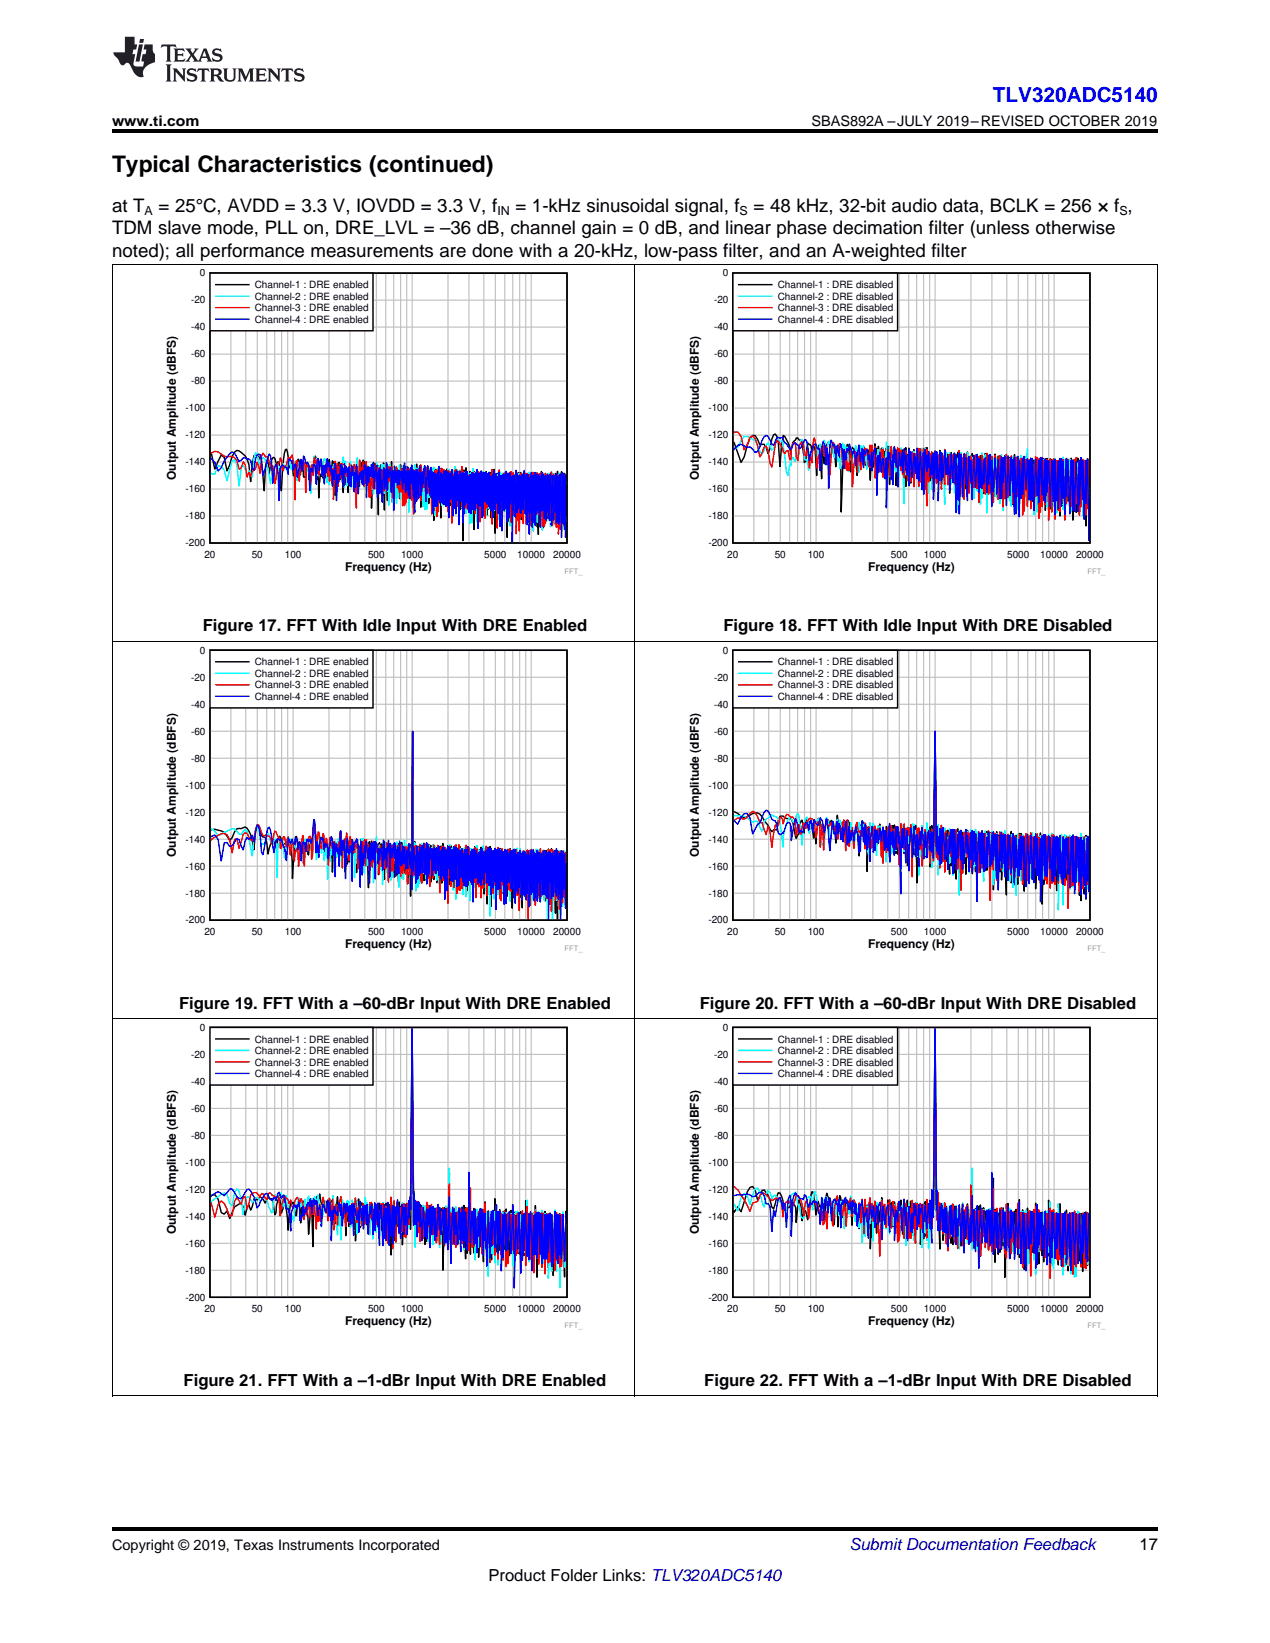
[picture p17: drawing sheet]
<svg xmlns="http://www.w3.org/2000/svg" width="216mm" height="279mm" viewBox="0 0 216 279" stroke-linecap="round" stroke-linejoin="round" font-family="sans-serif">
<defs><g id="words">
<text font-size="3.9" x="19" y="29.3">Typical Characteristics (continued)</text>
<text font-size="3.5" fill="#00f" x="168.8" y="17.3">TLV320ADC5140</text>
<g font-size="3.2">
<text x="19" y="36">at T</text>
<text x="27" y="36">= 25°C, AVDD = 3.3 V, IOVDD = 3.3 V, f</text>
<text x="87.6" y="36">= 1-kHz sinusoidal signal, f</text>
<text x="128.1" y="36">= 48 kHz, 32-bit audio data, BCLK = 256 × f ,</text>
<text x="19" y="39.9">TDM slave mode, PLL on, DRE_LVL = –36 dB, channel gain = 0 dB, and linear phase decimation filter (unless otherwise</text>
<text x="19" y="43.7">noted); all performance measurements are done with a 20-kHz, low-pass filter, and an A-weighted filter</text>
</g>
<g font-size="2.8">
<text x="34.5" y="107.4">Figure 17. FFT With Idle Input With DRE Enabled</text>
<text x="123" y="107.4">Figure 18. FFT With Idle Input With DRE Disabled</text>
<text x="30.4" y="171.5">Figure 19. FFT With a –60-dBr Input With DRE Enabled</text>
<text x="119" y="171.5">Figure 20. FFT With a –60-dBr Input With DRE Disabled</text>
<text x="31.2" y="235.7">Figure 21. FFT With a –1-dBr Input With DRE Enabled</text>
<text x="119.7" y="235.7">Figure 22. FFT With a –1-dBr Input With DRE Disabled</text>
<text x="193.7" y="263.6">17</text>
<text x="83" y="268.9">Product Folder Links: TLV320ADC5140</text>
</g>
<text font-size="2.8" fill="#0000c8" x="144.4" y="263.6">Submit Documentation Feedback</text>
<g font-size="2.5">
<text x="19" y="21.4">www.ti.com</text>
<text x="137.9" y="21.4">SBAS892A –JULY 2019–REVISED OCTOBER 2019</text>
<text x="19" y="263.6">Copyright © 2019, Texas Instruments Incorporated</text>
</g>
<g font-size="2.1">
<text x="24.6" y="36.6">A</text>
<text x="84.6" y="36.6">IN</text>
<text x="125.7" y="36.6">S</text>
<text x="190.3" y="36.6">S</text>
</g>
<g font-size="2">
<text x="29.9" y="81.6" transform="rotate(-90 29.9 81.6)">Output Amplitude (dBFS)</text>
<text x="118.8" y="81.6" transform="rotate(-90 118.8 81.6)">Output Amplitude (dBFS)</text>
<text x="58.7" y="97.1">Frequency (Hz)</text>
<text x="147.6" y="97.1">Frequency (Hz)</text>
<text x="29.9" y="145.7" transform="rotate(-90 29.9 145.7)">Output Amplitude (dBFS)</text>
<text x="118.8" y="145.7" transform="rotate(-90 118.8 145.7)">Output Amplitude (dBFS)</text>
<text x="58.7" y="161.3">Frequency (Hz)</text>
<text x="147.6" y="161.3">Frequency (Hz)</text>
<text x="29.9" y="209.9" transform="rotate(-90 29.9 209.9)">Output Amplitude (dBFS)</text>
<text x="118.8" y="209.9" transform="rotate(-90 118.8 209.9)">Output Amplitude (dBFS)</text>
<text x="58.7" y="225.4">Frequency (Hz)</text>
<text x="147.6" y="225.4">Frequency (Hz)</text>
</g>
<g font-size="1.7">
<text x="34" y="47">0</text>
<text x="122.9" y="47">0</text>
<text x="32.5" y="51.6">-20</text>
<text x="43.3" y="49">Channel-1 : DRE enabled</text>
<text x="43.3" y="51">Channel-2 : DRE enabled</text>
<text x="43.3" y="52.9">Channel-3 : DRE enabled</text>
<text x="121.4" y="51.6">-20</text>
<text x="132.2" y="49">Channel-1 : DRE disabled</text>
<text x="132.2" y="51">Channel-2 : DRE disabled</text>
<text x="132.2" y="52.9">Channel-3 : DRE disabled</text>
<text x="32.5" y="56.2">-40</text>
<text x="43.3" y="54.9">Channel-4 : DRE enabled</text>
<text x="121.4" y="56.2">-40</text>
<text x="132.2" y="54.9">Channel-4 : DRE disabled</text>
<text x="32.5" y="65.4">-80</text>
<text x="32.5" y="60.8">-60</text>
<text x="121.4" y="65.4">-80</text>
<text x="121.4" y="60.8">-60</text>
<text x="31.5" y="70">-100</text>
<text x="120.4" y="70">-100</text>
<text x="31.5" y="74.5">-120</text>
<text x="120.4" y="74.5">-120</text>
<text x="31.5" y="83.7">-160</text>
<text x="31.5" y="79.1">-140</text>
<text x="120.4" y="83.7">-160</text>
<text x="120.4" y="79.1">-140</text>
<text x="31.5" y="88.3">-180</text>
<text x="120.4" y="88.3">-180</text>
<text x="31.5" y="92.9">-200</text>
<text x="34.7" y="94.9">20</text>
<text x="42.8" y="94.9">50</text>
<text x="48.4" y="94.9">100</text>
<text x="62.6" y="94.9">500</text>
<text x="68.2" y="94.9">1000</text>
<text x="82.3" y="94.9">5000</text>
<text x="87.9" y="94.9">10000</text>
<text x="94" y="94.9">20000</text>
<text x="120.4" y="92.9">-200</text>
<text x="123.6" y="94.9">20</text>
<text x="131.7" y="94.9">50</text>
<text x="137.3" y="94.9">100</text>
<text x="151.5" y="94.9">500</text>
<text x="157.1" y="94.9">1000</text>
<text x="171.2" y="94.9">5000</text>
<text x="176.8" y="94.9">10000</text>
<text x="182.9" y="94.9">20000</text>
<text x="34" y="111.1">0</text>
<text x="43.3" y="113.2">Channel-1 : DRE enabled</text>
<text x="122.9" y="111.1">0</text>
<text x="132.2" y="113.2">Channel-1 : DRE disabled</text>
<text x="32.5" y="115.7">-20</text>
<text x="43.3" y="115.1">Channel-2 : DRE enabled</text>
<text x="43.3" y="117.1">Channel-3 : DRE enabled</text>
<text x="43.3" y="119">Channel-4 : DRE enabled</text>
<text x="121.4" y="115.7">-20</text>
<text x="132.2" y="115.1">Channel-2 : DRE disabled</text>
<text x="132.2" y="117.1">Channel-3 : DRE disabled</text>
<text x="132.2" y="119">Channel-4 : DRE disabled</text>
<text x="32.5" y="124.9">-60</text>
<text x="32.5" y="120.3">-40</text>
<text x="121.4" y="124.9">-60</text>
<text x="121.4" y="120.3">-40</text>
<text x="32.5" y="129.5">-80</text>
<text x="121.4" y="129.5">-80</text>
<text x="31.5" y="134.1">-100</text>
<text x="120.4" y="134.1">-100</text>
<text x="31.5" y="143.3">-140</text>
<text x="31.5" y="138.7">-120</text>
<text x="120.4" y="143.3">-140</text>
<text x="120.4" y="138.7">-120</text>
<text x="31.5" y="147.9">-160</text>
<text x="120.4" y="147.9">-160</text>
<text x="31.5" y="152.5">-180</text>
<text x="120.4" y="152.5">-180</text>
<text x="31.5" y="157">-200</text>
<text x="34.7" y="159">20</text>
<text x="42.8" y="159">50</text>
<text x="48.4" y="159">100</text>
<text x="62.6" y="159">500</text>
<text x="68.2" y="159">1000</text>
<text x="82.3" y="159">5000</text>
<text x="87.9" y="159">10000</text>
<text x="94" y="159">20000</text>
<text x="120.4" y="157">-200</text>
<text x="123.6" y="159">20</text>
<text x="131.7" y="159">50</text>
<text x="137.3" y="159">100</text>
<text x="151.5" y="159">500</text>
<text x="157.1" y="159">1000</text>
<text x="171.2" y="159">5000</text>
<text x="176.8" y="159">10000</text>
<text x="182.9" y="159">20000</text>
<text x="32.5" y="179.9">-20</text>
<text x="34" y="175.3">0</text>
<text x="43.3" y="177.3">Channel-1 : DRE enabled</text>
<text x="43.3" y="179.3">Channel-2 : DRE enabled</text>
<text x="121.4" y="179.9">-20</text>
<text x="122.9" y="175.3">0</text>
<text x="132.2" y="177.3">Channel-1 : DRE disabled</text>
<text x="132.2" y="179.3">Channel-2 : DRE disabled</text>
<text x="32.5" y="184.5">-40</text>
<text x="43.3" y="181.2">Channel-3 : DRE enabled</text>
<text x="43.3" y="183.2">Channel-4 : DRE enabled</text>
<text x="121.4" y="184.5">-40</text>
<text x="132.2" y="181.2">Channel-3 : DRE disabled</text>
<text x="132.2" y="183.2">Channel-4 : DRE disabled</text>
<text x="32.5" y="189.1">-60</text>
<text x="121.4" y="189.1">-60</text>
<text x="32.5" y="193.6">-80</text>
<text x="121.4" y="193.6">-80</text>
<text x="31.5" y="202.8">-120</text>
<text x="31.5" y="198.2">-100</text>
<text x="120.4" y="202.8">-120</text>
<text x="120.4" y="198.2">-100</text>
<text x="31.5" y="207.4">-140</text>
<text x="120.4" y="207.4">-140</text>
<text x="31.5" y="212">-160</text>
<text x="120.4" y="212">-160</text>
<text x="31.5" y="216.6">-180</text>
<text x="31.5" y="221.2">-200</text>
<text x="120.4" y="216.6">-180</text>
<text x="120.4" y="221.2">-200</text>
<text x="34.7" y="223.1">20</text>
<text x="42.8" y="223.1">50</text>
<text x="48.4" y="223.1">100</text>
<text x="62.6" y="223.1">500</text>
<text x="68.2" y="223.1">1000</text>
<text x="82.3" y="223.1">5000</text>
<text x="87.9" y="223.1">10000</text>
<text x="94" y="223.1">20000</text>
<text x="123.6" y="223.1">20</text>
<text x="131.7" y="223.1">50</text>
<text x="137.3" y="223.1">100</text>
<text x="151.5" y="223.1">500</text>
<text x="157.1" y="223.1">1000</text>
<text x="171.2" y="223.1">5000</text>
<text x="176.8" y="223.1">10000</text>
<text x="182.9" y="223.1">20000</text>
</g>
<g font-size="1.3" fill="#999">
<text x="96" y="97.6">FFT_</text>
<text x="184.9" y="97.6">FFT_</text>
<text x="96" y="161.7">FFT_</text>
<text x="184.9" y="161.7">FFT_</text>
<text x="96" y="225.8">FFT_</text>
<text x="184.9" y="225.8">FFT_</text>
</g>
</g></defs>
<path d="M19 259.7h177.8v.5h-177.8z" fill="#000"/>
<path d="M19.1 173.3v64.1M107.9 173.3v64.1M196.8 173.3v64.1M19 237.4h177.8" fill="none" stroke="#000" stroke-width=".17"/>
<path d="M27.9 174h71.2v52.1h-71.2z" fill-rule="evenodd" fill="#fff"/>
<path d="M35.7 174.7h60.7v45.9h-60.7zM35.8 203.5l.1-.2 .6-.2 .6 .8 .5 2.3 .5 .3 .5-.6 .4 1.3 .5-1a1.91 1.91 0 0 1 1.5-1.5l.3 .5 .4 1.4 .3-1.2 .3-.5 .3 .9 .3-.6 .3-1.3 .2-.2 .3 .4 .5-.7 .6 .6 .3 .6 .5-1.1 .3 .4 .3-.1 .2 .2 .3 2.6 .2-.3 .1-1.3 .4-1.4 .2 .5 .2 2.2 .3-.7 .3-1.8 .4 3.1 .2 2.3 .4-4.8h.1l.2 .3 .1-.2 .3 .2 .2 2 .1-.1 .1-1.8 .3-.4 .2 1.2 .1 2.4 .2-3.4 .3-.3 .4 .7 .2-.2 .3 5.1 .4-4.6 .1 .4 .2 6.3 .1-5.3 .1-2.2 .1 .9 .4-1.9 .1 1 .3-1.5 .6 3.3 .3-1.6 .2-.4 .3 .6 .1 1.8 .2-2.2 .3 2.6v-2.9l.2 1.8 .3 1 .1-1.6 .2 2.6 .1-2.6 .2-1.9 .2 3 .1-1.5 .2 2.4 .1-2.3 .2 1.3 .3-1.1 .2 2.4 .1 2.4 .2-4.9 .1 2.4 .2-2.3v3.2l.2-2.9 .1 2.8 .3-3.6 .2 2 .1 2.2 .2-3.3v5.3l.3-5.1v.4l.3-2.4 .2 2.2v2.7l.3-4.3 .3 3.8v-2.1l.2-1.5 .3 3.6 .1-1.3 .2-1.6v3.7l.3-3.6v1.1l.2-2 .3 2.2v1.8l.3-3.1 .3 3.4 .2-3 .1 1 .2-2.3 .3 2.3v2.2l.3-4.2 .2 5.5 .4-5.8 .2 2.7v2.4l.3-4.8 .3 8.5 .2-8.5 .3 6v-5.5l.3 3.5v-3.5l.3 3.1 .2-4.1 .3 4.9v-4.1l.3 2.6v3.9l.3-6.4 .2 4.9 .3-5.5v3.4l.3-2.9v2.1l.3-3.6v5.3l.3-34 .2 32.3v-4.7l.3 5.3v-3.5l.3 4.6v-4.3l.2 3.5 .1-2.9 .2 4 .3-4.3 .3 3.6v-3.2l.2 6.2 .1-6.5 .2 6 .3-4.9v4.6l.3-5.4 .3 3.9v-3.3l.2 4.3v-4.6l.3 3.7v-3.7l.3 5.4 .3-5.9 .2 6.2 .3-5.8 .3 6.9v3.5l.3-10.7 .2 5.1v-4.8l.3 6.5 .3-12.6v11.7l.3-5v7.1l.2-7.6v4.9l.3-5v5.6l.3-5.8 .3 6.2v-5.6l.2 3.1 .1-3.3 .2 5.3v-4.5l.3 4.6 .3-6.2 .3 9.1v-8.7l.2 7.7 .3-7.8v-4.9l.3 12.9v-2.7l.3-4.6 .2 7.1v-7.6l.3 5.9v-5.8l.3 6.4 .3-5.8v7.6l.2-7.8v5.7l.3-6.1 .3 9 .3-10.2v6l.2-4.2v5.2l.3-5.5 .3 7.5v-7.2l.3 8v-8.2l.2 5.2 .3-7.3 .3 9v-6.6l.3 6.5 .2-7.1v6.9l.3-6.3v5.6l.3-5.9 .3 6.4 .2-6.8 .1 7.5 .2-6.8 .3 7.2 .3-7.7v6l.3-7 .2 7.1v-5.8l.3 6.4 .3-6.2 .3 6.9 .2-7.1 .3 7.4v-7.2l.3 7.2 .3-9.3 .2 9.4 .3-7.2v7l.3-7 .3 9 .2-9.1 .3 6.9v-8.2l.3 12.2v-4l.3-6.8 .2 7.3v-7.4l.3 9.1 .3-9.1v7.8l.3-8.1v7.3l.2-6.9 .3 9.2 .3-8.9v6.7l.3-6.9 .3 10.4 .2-10.2v9l.3-9.1 .3 8 .3-8.2v7.7l.2-7.5v8.8l.3-9 .3 10.7 .3-11.2v1.5" fill="none" stroke="#000" stroke-width=".24"/>
<g fill="none" stroke="#c0c0c0" stroke-width=".2">
<path d="M35.7 179.3h60.7M39.3 174.7v45.9M41.8 174.7v45.9M43.7 174.7v45.9M45.3 174.7v45.9M46.7 174.7v45.9M47.9 174.7v45.9M48.9 174.7v45.9M49.8 174.7v45.9M55.9 174.7v45.9M59.5 174.7v45.9M62 174.7v45.9"/>
<path d="M64 174.7v45.9M65.6 174.7v45.9M66.9 174.7v45.9M68.1 174.7v45.9M69.1 174.7v45.9M70.1 174.7v45.9M76.2 174.7v45.9M79.7 174.7v45.9M82.3 174.7v45.9M84.2 174.7v45.9M85.8 174.7v45.9M87.2 174.7v45.9"/>
<path d="M88.3 174.7v45.9M89.4 174.7v45.9M90.3 174.7v45.9M35.7 197.7h60.7M35.7 193.1h60.7M35.7 188.5h60.7M35.7 183.9h60.7M35.7 216h60.7M35.7 211.4h60.7M35.7 206.8h60.7M35.7 202.3h60.7"/>
</g>
<path d="M35.8 204.6l.1-.3 .6-.5 1.6-1 .5 .3 .4 1.5 .5 .5 .4-2.4 .4-.5 .3 .4 .4 1.5 .3 2.4 .4-2.2 .3-.7 .3-.1 .6 1 .8-.9 .3 .2 .2 .6 .6-.7a1.29 1.29 0 0 1 .8 1.5l.6 1.1 .2-.2 .1-1.9 .2-.8 .2-.2 .4 .4h.1l.4-.8 .4 2.4 .4-1.9h.1l.7 3.9 .3-.5 .2 .9 .3-2.1 .1-.5 .2-.1 .3-1.1 .1-.1 .3 1.5 .1-.6 .3 2.2 .1-2 .2-.9 .2 2.4 .4-2.9 .2 1.9 .2-1.4 .1-.1 .3 .7 .2-1 .3 2.9 .1-2.3 .2-.9 .5 5.3v-3.5l.3 1.6 .3-2.3 .2 1.4 .1-1 .2 2.1 .1-1.4 .2-.5v.6l.3-.9 .2 3.3 .1-4.6 .2 2.1 .1-.1 .3 .9 .2 3.8v-3l.2-1.3 .1 2.8 .2-2.8 .1 5.2 .2-6.8 .3 3.1 .2-1.5 .1 .5 .3-2.1 .2 3.1v-3l.3 4.6 .3-4.7 .2 1 .1 1 .2-.6v-.5l.3 4.8v-5.5l.3 2.9v-1.7l.2 2.9 .3-3.2 .3 1.7v1.3l.3-4.6 .2 1.9 .1-1 .2 3.9v-3.6l.3 5.2 .2-4 .1 1.4 .2-2.2v5.5l.3-5.8 .3 4.6v-2.9l.2-1.9 .3 3.4v2l.3-4.6v2.1l.3-3.2 .2 3.2 .4-2.3 .2 2.4 .3-2.2 .3 2.2 .2-3.1 .3 4.2v-3.1l.3 5.6 .3-6.7 .2 2.8 .1 2.4 .2-4.3v1.8l.3-2.8 .3 4.7 .2-3.9 .3 4.5 .3-5.1v4l.3-5v1.3l.3-30 .2 33.3v-5.5l.3 9.3v-7.6l.3 3.9v-3.5l.3 3.1 .2-3.2 .3 5.1 .3-5v5l.2-4.7 .3 3.6v-3.9l.3 6.2 .3-5.9v4l.3-3.6 .2 6.1 .3-6.3 .3 4.9 .3-5 .2 6.8v-6.6l.3 5.7 .3-5.4 .3 5.2 .2-5.9 .3 6.7 .3-13.1v12.6l.3-5.7 .2 5.9 .3-5.8v5l.3-5.5 .3 4.8v-3.9l.2 5 .3-5.7 .3 6.1v-5.2l.3 6.3 .3-6.1 .2 5.1 .3-5.5v-3.1l.3 7v-4.6l.3 6.5 .2-5.9 .3 8.3v-8.1l.3 6v-6.5l.3 6.4 .2-5.8 .3 5.8 .3-6.2 .3 6.5v-6.7l.2 6.5v-6.2l.3 11 .3-11 .3 7.2v-2.3l.2-4.8v7.2l.3-7.3v8.8l.3-9.9 .3 10.2v-3.9l.2-5.3 .3 7.2 .3-7v6.7l.3-6.5 .2 8.3 .1-8.5 .2 7.6 .3-7.5 .3 5.7v-5.5l.3 8.8 .2-8.9v9.1l.3-9.4v6.9l.3-6.9 .3 6.9 .2-6.3 .3 6.8 .3-7.1v6.7l.3-6.7v7.8l.2-10 .3 10.5 .3-8.1 .3 9.1 .2-9.3v6.9l.3-7.4 .3 8.1 .3-7.8 .2 7.6 .3-7.9 .3 9.1 .3-8.6 .2 7.5v-6.9l.3 10.5 .3-10.9 .3 9.7v-9.2l.3 7.3 .2-8.5 .3 10.4 .3-9.7 .3 12.5 .2-12.4v8.2l.3-8.7 .3 9.4 .3-9.1v6.3v-.7" fill="none" stroke="#0ff" stroke-width=".24"/>
<path d="M35.8 204.6h.1l.6 2.4 .6-2.2 .5-.6 .5 .4 .9 2.2 .5-.1 .4-2.4 .4-.7 .7 1.2 .3-1.3h.4l.3 2.1 .6-2.4a.78 .78 0 0 1 1.4 0l.2 .4 .3-.7 .3 .2 .6 .9 .2-.5v-.6l.3-.1 .5 .6h.3l.2 .3 .4-.3 .1 .5 .2 2.9 .2-1.9 .6-1.5 .3 .4h.1l.3 .9 .3-.6 .3 1.2 .1 .1 .4-1.3 .3-.5 .3 .5 .1 .9 .2-1.1 .1-.1 .4 1.2 .1 2.4 .2-2.1 .2 1.3 .4-1.7 .1-.3 .1 2.4 .3-2.3 .2 1.8 .2-1.5 .4 4 .1-4 .2 2.7 .2-2.9 .1 2.8 .2-1.3v.7l.3-3.4 .3 2 .2 .6 .3-1.7 .1 3.1 .2-3.8 .3 1.6v1.7l.2-3.2 .3 5.3 .3-4.4 .3 3.5 .2-3.7 .4-1.1 .2 2.7 .3-1.4v.1l.3 3.7 .2-3.5 .3 2.8 .2-2 .1 1.9 .3-3.2 .3 2.4 .2-3.3 .3 1.8v2.4l.3-2.6 .2 1.8v-2.1l.3 3.5v-2.2l.3-1.6 .2 3.4 .3-3 .3 4.8 .3-5.4 .2 2.7 .1-2.7 .2 4.9 .3-4.6v4.1l.3-3.2v2.5l.3-3.5 .2 4.5v-2.1l.3-2.4 .3 2.7v-2.7l.3 3.7 .2-3.3 .3 6.3v-6.2l.3 3.5 .3-5.1 .3 8.8 .2-8.2v4.6l.3-3.5v5.9l.3-6.8 .3 5.3 .2-4.4 .3 4.1 .3-4.7v5.6l.2-5.2 .1 5.4 .2-5.8v3.7l.3-3.1v3l.3-4.8v2l.3-30.5 .2 29.8v-1.2l.3 3.1v-1.8l.3 3.7v-4.3l.2 1.9 .1 3.4 .2-4.7v6.2l.3-5.8 .3 5.3v-4.9l.2 3.5 .3-4.8 .3 4.1v-3.6l.3 6.6 .3-6.7 .2 5.2 .3-4.4v4.6l.3-4.8v5.9l.3-6.1 .2 6.4 .3-5.6v3.4l.3-4 .3 6.5 .2-5.8v4.5l.3-5.2v4.5l.3-8.6v4.2l.3 7.7v-6.9l.2 5.3 .3-6.1 .3 6.6 .3-6v3.9l.2-4.6 .1 4.3 .2-4.1 .3 5.9v-6.2l.3 5.6 .3-5.4v4.9l.2-5 .3 7.3 .3-10.7v4l.3 6.1v-6l.2 5.9 .3-6.3 .3 7.3 .3-7 .2 5.8v-5.9l.3 7.3 .3-7.5v6.5l.3-7.6 .2 7.8 .3-6.5 .3 8.8 .3-8.7 .2 5.6v-5l.3 6.8 .3-8.4 .3 9.1 .2-8.1 .3 7.4v-6.9l.3 5.3v2.5l.3-8.4 .2 9.5 .3-9v8.5l.3-8.7 .3 6.2v-5.8l.2 6 .1-6.5 .2 5.7v-5.3l.3 7 .3-7.2v6.9l.3-6.7 .2 4.7v3.6l.3-8.9 .3 5.7v-5.2l.3 8.8 .2-10.1 .3 7.5v-6.3l.3 7.8 .3-7.8 .2 10.1 .3-10.5 .3 7.9v-7.3l.3 8.5 .2-8.5 .3 9v-9.2l.3 5.8v-5.7l.3 10.2 .2-10.1 .3 8.3v-8.4l.3 8.2 .3-8 .3 7.9 .2-8.2v9.8l.3-9.9v8.1l.3-7.8v8l.3-8v9l.2-8.9v8.7l.3-8.7 .3 7.9 .3-7.6v6.9v-.7" fill="none" stroke="#f00" stroke-width=".24"/>
<path d="M35.8 203.4l1.3-.8 1 .7 .9-1.1h.5l.8 1.3 .3 .3h.4l1-1.5 .3-.1 .3 .3a6.8 6.8 0 0 1 1.1 2.9l1.4-2.4 .3-.1 .2 .2v.3l.6 .8 .2-.2 .1-.3h.2l.2 .4 .4-1.2 .1-.2 .4 1.1 .4-.6 .5 2.4 .1-.1 .2 .1 .3 1 .1 2.7 .1-3.2 .4-1.2 .3 .4 .1-.3 .1 .6 .4-1.1 .2 3 .1-.7 .1 .6 .1-.4 .3-1.8 .1 1.5 .3-1.2 .1 .7 .1-1.2 .2-.6 .2 .8 .1-1.4 .2 .5 .1 2 .3-2.5 .2 1 .3-.7 .2 2.6 .1-1 .2-.7 .3 .9v2.7l.3-3.8 .2 .3 .3 1.2 .4-2.3 .2 2.8v-2.3l.3 2.4v4.1l.2-5.2 .1 1.7 .3-2.4 .2 1.3 .1-.3 .2 .6v-1.1l.2-1.1 .3 2.2 .1-1.9 .2 3.7 .3-3.9 .2 1.8 .1-1.7 .2 1.4 .1-1.4 .2 1.5v1.5l.2-2.7 .1 3.3 .2-3.5 .3 5.3 .1-5.4 .2 1.5v-.5l.3 1.7 .3-1.6v3.8l.2-5.3 .3 3.2 .3-2.4v3.9l.2-4 .3 3 .1-3.2 .2 5 .3-4.6v1.3l.3-1.7 .2 5.1v-2.1l.3-3.3v4.8l.3-4.4 .2 3.7 .1-4 .2 7.2v-5.1l.3-1.8 .3 6.9v-4.1l.2-2.8 .1 5.7 .2-5.1 .1 5.4 .2-6.4 .3 7.3v-6.7l.3 5.1 .2-5.2 .1 6.5 .2-6.3v5.1l.3-5.1v3l.3-4.1 .2 5.5 .1-4.2 .2 5.2 .3-5.8 .3 5.1v-4.5l.2 2.9 .1-3.5 .2 5.1 .3-5.7v2.9l.3-3.5v2.1l.3-30.7 .2 33.4v-5.6l.3 5.4v-4.1l.3 6.2v-5.9l.2 3.3 .1-3.3 .2 4.2v-3.7l.3 6.1 .3-5.7 .2 5 .3-4.7v5.1l.3-5.1v2.7l.3-3.3v7.2l.3-6.8v4.5l.2-4.7 .3 5.7v-5.4l.3 4.7 .3-5.4 .2 4.3v-3.8l.3 4.6 .3-4.2 .3 5.9v-6l.2 5.6v-5.7l.3 7 .3-9 .3 11.3v-3.5l.2-6 .3 6.3v-5.9l.3 4.2v-3.7l.3 5.5 .2-6.2 .3 7.4v-6.6l.3 4.6v-5.6l.3 6.8v-6.2l.3 5.2v-5l.2 6.5 .3-6.7v-6.5l.3 12 .3-5.4 .2 5.7v-5.8l.3 5.5v-5.7l.3 7.3 .3-6.6v3.7l.2-4.6v6.6l.3-6.3 .3 7.7v-7.2l.3 4.6v-4.6l.2 9 .3-9.2 .3 7.8 .3-7.8v5.8l.2-6.1 .3 6.4 .3-7.3 .3 8.2v-7.1l.2 5.6v-5.6l.3 6.4v3.7l.3-9.5v7.3l.3-7.7 .2 6.5 .1-6.2 .2 6 .3-6.5 .3 7.2 .3-8.3 .2 8.6v5.5l.3-12.3 .3 5.7 .3-6.2 .2 10.3v-4.7l.3-5.1v7.6l.3-7.8v6.2l.3-6.6 .2 7.6 .3-7.3v7.8l.3-8.1 .3 6.6v3.4l.2-9.4v6.6l.3-6.8v6.9l.3-7.3v7.8l.3-7.7 .2 7.1v-6.7l.3 8.3v-8.5l.3 7.7 .3-7.6v7.6l.2-7.5v7.5l.3-7.6v6.4l.3-6.6 .3 9.1v-8.9l.3 8.3 .2-8.8 .3 8.1v-7.6l.3 8.3v-8.3l.3 6.9v-6.7l.2 7.3 .3-7.4 .3 7.9 .3-8.1v1" fill="none" stroke="#00f" stroke-width=".24"/>
<path d="M35.7 174.7h27.7v9.8h-27.7z" fill-rule="evenodd" fill="#fff"/>
<path d="M35.7 174.7h27.7v9.8h-27.7zM36.7 176.7h5.6" fill="none" stroke="#000" stroke-width=".24"/>
<path d="M36.7 178.6h5.6" fill="none" stroke="#0ff" stroke-width=".24"/>
<path d="M36.7 180.6h5.6" fill="none" stroke="#f00" stroke-width=".24"/>
<path d="M36.7 182.5h5.6" fill="none" stroke="#00f" stroke-width=".24"/>
<path d="M116.8 174h71.2v52.1h-71.2z" fill-rule="evenodd" fill="#fff"/>
<path d="M124.6 174.7h60.7v45.9h-60.7zM124.7 205.8l.1 .4 .6-1 .6 .9 1-3.4 .5-.8 .4-.1 .5 .5 .4 1.8 .4-.5 .3-1.2h.4a4.9 4.9 0 0 1 1.3 2.9l.3 .3 .8-2.8 .3 .1 .3 .5 .5 2.4 .9-.5 .2-.7a1.09 1.09 0 0 1 .8 .8l.1 2.5 .4-3.8 .4 1.1 .1 2.4 .4-1.9 .3 .3 .3 1.4 .6-4.2 .1-.5h.2l.5 3.9 .4-2.3 .2 .9 .1-.1 .4 2.5 .1-.9 .1-.1 .2 .9 .4-4.6 .3 1.1 .2-.3 .2 .8 .2 3.7 .1-2.6 .2 2.7 .1-2 .2-.4 .2-2.3 .1 5 .4-5.3 .1 .4 .3 3.3 .3-2.9 .3 3.1v-2.7l.2-.1 .3 2 .3-1.4 .3 3.4v-1.8l.3-1.1v-1.3l.3 .5 .2 2.9 .3-1.8 .1 3.1 .2-3.1 .3-1.1 .2 4.3 .1-3 .2 1.8 .3-2.9 .2 1 .1-1.3 .2 1.9 .1 5.9 .2-6.3v4.3l.2-4.5 .1 2 .2-3.6 .3 5.4 .1-2.4 .2-2.1 .3 2.6 .3-4.1 .2 1.9v2.9l.3-3.6 .3 1.8v1.8l.2-4.4 .1 2 .2-1.5 .3 3.3v-3.4l.3 4.1 .3-4.2 .2 3.2v-1.5l.3-1.1v3.3l.3-3.3v5.4l.3-6.3 .2 5.8 .3-5.4 .3 3.3v-1.9l.2-1.8 .4 4.9 .2-4.7 .3 4.6 .3-3.9 .3 4.4 .2-4.3 .3 2.5v-2.5l.3 2.8v3.7l.2-6 .3 5 .3-6.3v5.9l.3-5.1 .2 4.2 .1-2.2 .2-2.7 .3 4.6 .3-6.4v3.2l.3-30.8 .2 31v-3.6l.3 6.6v-4.7l.3 8.1v-7.1l.2 3.2 .1-3.2 .2 5.6v-5.4l.3 2.4v-2.5l.3 3.2v-3.5l.2 3.4 .1-2.3 .2 4.4v-5.4l.3 6.2 .3-6.6v6.8l.3-6.5 .2 5.3 .3-4.8 .3 3.7v-3.8l.3 6.4 .2-6v2.7l.3-2.7 .3 4.7 .3-5.9 .2 6.9 .3-5.7v5.4l.3-11.9v6.4l.3 6.5 .2-6.8 .3 5 .3-5.4v4.8l.3-5v8.7l.2-8.1 .1 4.8 .2-4.9 .3 6.6v-6l.3 5.1 .3-4.7v6l.2-6.5 .3 6.1 .3-11.6v5.4l.3 8.9v-9l.2 5.2v-4.9l.3 7.3v-7l.3 6.7 .3-7.2 .2 6v-6.4l.3 8.1v3.7l.3-11v6.7l.3-8.2 .2 9.3 .3-8 .3 6.1 .3-6.1v7.3l.2-7.7 .3 7.3 .3-8.9v9.8l.3-7.5v6l.2-6.6 .3 6.6v3.6l.3-9.4v6.2l.3-7.2 .2 6.8 .3-6.3 .3 6.9v-6.6l.3 7.4 .3-9.1 .2 10.4v-8.5l.3 8.4 .3-8.7 .3 7.3v-7.3l.2 8.4v-2.9l.3-5.6 .3 7.2v-6.8l.3 7.1v-9.5l.2 10.4v-8.2l.3 7.2 .3-7.2 .3 7.4 .2-7.4 .3 8.8 .3-10.4 .3 10.6 .2-8.9 .3 7.5 .3-8.1 .3 10.3v-9.3l.2 7.5 .3-7.8 .3 7.7 .3-8 .3 8.9 .2-8.9 .3 8.2v-7.8l.3 6.1v-6.4l.3 9.9v-3.7l.2-6.3v8.4l.3-8.5 .3 9.1 .3-8.6v1.4" fill="none" stroke="#000" stroke-width=".24"/>
<g fill="none" stroke="#c0c0c0" stroke-width=".2">
<path d="M124.6 179.3h60.7M128.2 174.7v45.9M130.7 174.7v45.9M132.6 174.7v45.9M134.2 174.7v45.9M135.6 174.7v45.9M136.8 174.7v45.9M137.8 174.7v45.9M138.7 174.7v45.9M144.8 174.7v45.9M148.4 174.7v45.9M150.9 174.7v45.9"/>
<path d="M152.9 174.7v45.9M154.5 174.7v45.9M155.8 174.7v45.9M157 174.7v45.9M158 174.7v45.9M159 174.7v45.9M165.1 174.7v45.9M168.6 174.7v45.9M171.2 174.7v45.9M173.1 174.7v45.9M174.7 174.7v45.9M176.1 174.7v45.9"/>
<path d="M177.2 174.7v45.9M178.3 174.7v45.9M179.2 174.7v45.9M124.6 197.7h60.7M124.6 193.1h60.7M124.6 188.5h60.7M124.6 183.9h60.7M124.6 216h60.7M124.6 211.4h60.7M124.6 206.8h60.7M124.6 202.3h60.7"/>
</g>
<path d="M124.7 204.7l.7 1.2 .6-2.2 .5-.7 .5 .2 .5 1.6 .9-2.7 .4-.1 .4 .7 .3 1.7 .4 .9 .3-2.2 .4-.7 .3 .4 .3 1 .3-.5 .3-.1 .3 .5a3.3 3.3 0 0 1 1 2.7l.6-.8a5.8 5.8 0 0 0 .8-2.5l.8-.3 .5 2.5 .1-.3 .3 2 .3 .2 .2-.1v-1.5l.3-.3 .5-1.8h.2l.2 .1 .3 2.1 .2-3 .2-.1 .1 .5 .4 2.4 .3 1.3 .3-2.1 .1-.3 .1 .6 .3-1.3 .4-.2 .3 2.1 .2-1.3a3 3 0 0 1 .5 1.8l.3-2.2 .2 2.6 .2-3 .4 3.3 .2-2.5 .1 .3 .2-.5 .3 4.8 .3-2.1v1.7l.2-4 .3 1.9 .1-2.1 .3-.9 .2 1.1v1.6l.3-2.1v.2l.2 3.5 .1-1.2 .3-.9 .2 3.1 .1-2.1 .2-1.5 .3 6.2 .2-5.3 .1 3.2 .2-3v4.1l.3-5.2 .2 4.5 .1-4.4 .2 1.4 .1 1.5 .2-3.3 .2 6.2 .1-4 .3-2.5 .2 .8 .1-.8 .2 1 .3-.7v.8l.3-1.6 .2 4.9 .3-4 .3 4.1 .2-4.4 .3 5.2 .1-2.2 .2-2.4 .3 3.2 .3-3.5 .2 4.2v-2.3l.3-2v2l.3-1.5 .3 3 .2-3.4v3.9l.3-3.5 .3 6.5 .2-6.4 .1 2 .3-2.7 .2 4.8 .3-3.7v4.3l.3-5v5.8l.2-5.4 .1 4.5 .2-5.5 .3 3.9 .3-3.4 .2 7.2 .3-7.5 .3 5v-4.7l.3 5.9v-6.1l.3 7.5 .2-7.7 .3 4.7v-2.6l.3-4.3v4.5l.3-31.9 .2 30.6v-3.5l.3 6.6 .3-3.8v2l.2-1.7 .1 3.2 .2-3.7 .3 5.4 .3-4.7 .2 6.4 .1-2.6 .2-4.2 .3 5.2v-4.9l.3 4.3v-3.8l.3 5 .2-5.8 .3 5.6v-4.9l.3 3.8v2.9l.3-6.2v2.9l.2-4.5 .3 6.5 .3-5.4 .3 5.6 .2-5.6 .3 5.3 .3-12.3v13.8l.3-6.5v4.2l.2-4.5 .3 6.7 .3-6.4 .3 5.9 .3-6.3 .2 4.5v-4.4l.3 6.5 .3-6.5 .3 5.4v-5.5l.2 4.4v-4.5l.3 7.3 .3-10.2v3.4l.3 4.7 .2-4.9 .3 4.1 .3-4.1v6.2l.3-6.7 .2 5.8 .3-5.1v5.2l.3-5.4 .3 6.1v-5.3l.2 4.6v-5.7l.3 7.1v-6.8l.3 7v-6.4l.3 6.4 .2-6.5 .3 5.5v-6.7l.3 8 .3-7.1v7.7l.2-7.7 .3 5.9v-5.8l.3 6.8v-7.1l.3 9.3v-9l.3 8.7 .2-8.5 .3 5.3v-5.5l.3 8.2 .2-7.9 .1 10.3 .2-10.3 .3 6.4v-6.3l.3 5.8 .3-6 .2 6v-6l.3 6.8 .3-7.1 .3 7 .2-8.6 .3 10.7 .3-8.5v9.2l.3-9.6 .2 7.6v-7.3l.3 6.7v-8.5l.3 7.7 .3-6 .2 10.4v-4.1l.3-6.2v8.8l.3-8.9 .3 8.8v-8.8l.2 7.5v-7.2l.3 9.9v-10.1l.3 9.9v-9.5l.3 10.3 .3-10.5v10.4l.2-11.1v8.5l.3-8.3 .3 9 .3-8.9 .2 8 .3-8v8.6l.3-8.7v8.8l.3-8.7v6.7v-.7" fill="none" stroke="#0ff" stroke-width=".24"/>
<path d="M124.7 201.8l.7 .5 1.1 1.7 1 2 .4-1.4 .9-.2 .4-1.1 .3-.4a2.07 2.07 0 0 1 1.4 1l.3 .3a1.12 1.12 0 0 1 1.4-.3l.3 .7 .2 2.4v-1l.3-1.3 .3-.3 .3-.2 .3 .1 .2 1.1a5 5 0 0 0 .9-2.1h.2l.2 .2a4.3 4.3 0 0 1 .7 2.3l.2 .9v-1.2l.3-1.2 .1-.2 .4 3.1 .2-2.4 .7-.6 .3 .6 .1 .2 .2-.1 .1 .3 .2 .9 .1 2.1 .3-2.1h.1l.1 2.2 .3-.7 .3-1.6 .1 3 .3-4.6 .1-.2 .1 .2 .3 .2 .1 .8 .1 3.1 .3-3.4 .3-1.4 .1-.3 .1 .7 .5 1.6 .1-.3 .2 1.3 .3-2 .3 3.8 .3-3.2 .2-1.1 .1 .2 .2-.7 .3 3.1v-1.5l.3-1.2v.6l.3 .6 .3 2.8 .3-3.6 .2 3.5 .2-4.1 .3 2.9 .1 3 .2-5.8 .3 3.8v-2.4l.2 3.3 .1-3.4 .2-1.6 .1 1.9 .2 1.6v-2.6l.3 3.1 .2-3.4 .6 5.4v-2.2l.3 6.1 .3-9.5 .2 .9v2.5l.3-2.7 .3 3.9v-1.7l.2-2.4 .1 2 .2-2.6 .3 4.8 .3-4.5 .2 2.6 .1-1.9 .2 1.1 .3 5.1v-6.6l.3 6.3v-2.5l.2-2.6 .1-.1 .2 2v-2.2l.3 5.1v-2.4l.3-3.6 .2 4.4 .1-2.7 .2 4.3 .1-2.9 .2-2.1v5l.3-6.5 .3 4.7v-3.1l.2 5.7 .1-6.8 .2 3.6v-3.5l.3 3.9 .3-4v4.1l.2-3.6 .1 3.9 .2-4.2v2.2l.3-1.8 .3 5.3v-6.5l.2 4 .3-3.7 .3 4.3 .3-5.7v2.6l.3-30.5 .2 32.5 .3-4.7v5.6l.3-3.8 .2 4.5 .1-4 .2 4.7 .3-5.3 .3 7v-5.6l.2 6.8 .1-2.6 .2-4.3v4.8l.3-5.2 .3 4.3v-5l.3 6.5 .2-5.2 .3 6.3 .3-7 .3 5 .2-5.5v7l.3-6.1v4.8l.3-5.2 .3 5.5v-5.8l.2 3.6v2.4l.3-5.3v-4.2l.3 9.5 .3-4.8v4.9l.2-5.2v5.9l.3-6.2 .3 5.3v-5l.3 7.7 .3-7.9 .2 4.6v-3.8l.3 5.6 .3-6 .3 6.5v-6.9l.2 5.5v-5.1l.3 6.8 .3-10.7v9.3l.3-5.7v6.5l.2-6.8 .3 6.7 .3-6.8v6.9l.3-6.9v5.8l.2-4.8 .3 6.8v-7l.3 7.7v-9.1l.3 7v-2l.2-3.7 .3 7.1v-6.8l.3 4.8v-5.1l.3 6.8 .2-6.7v5.9l.3-7.5 .3 7.7 .3-6.2 .2 6.1v3.3l.3-9.2 .3 7.5v-7.5l.3 6 .2-6.4 .3 11.1 .3-10.3v5l.3-6v7.4l.3-7.9 .2 8.9 .3-8.4 .3 7 .3-6.4 .2 6.5 .3-6.3v7.4l.3-7.5v6.3l.3-6.5v5.7l.2-6.5v12l.3-11.5v7.6l.3-7.8 .3 7.6v-6.9l.2 7.7v-7.9l.3 8.1 .3-8v7.8l.3-7.7 .2 9 .3-9.1v7l.3-7v8.7l.3-8.6 .2 8.9v-9l.3 7.4v-7.4l.3 10.4v-10l.3 7.7v-8.5l.3 9.6 .2-9v7l.3-7.1 .3 9.1 .3-9.2 .2 9.3 .3-9.1v9.2l.3-9.5 .3 8v-7.7v.9" fill="none" stroke="#f00" stroke-width=".24"/>
<path d="M124.7 203.3l2.3-.3 .9 .5 .5-.1 .8-.6h.3l.4 .5 .3 1.4h.4l.3 .5 .3 4.2 .3-3.6 .3 1 .5-2.9 .3-.2 .5 1.9v-1.1l.3 .2 .3 4 .3-4.7 .3-.7 .2 .7v6.2l.3-6.3 .3-.9 .2-.1 .3 .5a.58 .58 0 0 0 .7 .5l.2 .1 .2-.8 .3 .1 .5 2 .2-.8 .2 .4h.1l.3-.7 .3 .3 .1-.3 .1 .1 .3 1.6 .1 .4h.1l.1 1.9 .3-4.6 .1 .2 .2 3.7 .2-3.5 .3-.4 .3 2.7 .3-2.5 .3 3.8 .2-3.4 .3-.3 .2 .7 .1-.3 .2 1.7 .3-2.1 .2 4.9 .1-3.7 .2-1 .1 .7 .2-.9 .3-.3v1l.2-.5 .3 1.6 .3-1.3 .3 1.9v-2.1l.3 .9v-.4l.2 1.8 .1-1.8 .3 3.8 .2-3.6 .1 2.1 .2-2.2v.3l.3-1 .3 4.2 .2-2v.4l.3-1.1 .2 5 .1-3.1 .3-2.8 .2 2.4v-1.3l.2 1 .1-1.7 .2 3.6 .3-3.7 .3 3.2v-3.1l.3-.7 .3 2.9v3.5l.2-5.7 .3 3.1 .3-2.6 .2-.7 .3 4.6 .3-4.6 .5 2 .1 4.1 .2-5.2 .3 2 .3-3.5v1.5l.2-.5 .1 .2 .2 3.9 .3-5.5 .3 4.5v-3.1l.3 5.7 .2-5.9 .3 4.3 .3-3.1v3.3l.3-4.9 .2 2 .1-1.8 .2 4.2 .3-4.2v3.2l.3-2.6v.8l.3-1.5 .2 5.6v-2.4l.3-2.9 .3 3.8 .2-4.2 .3 4.3v-4.9l.3 7.2v-9l.3 4.7 .3-32 .2 30.7v-3.4l.3 7 .3-4.1v4.1l.3-4.6 .2 4.7v-3.8l.3 3.9v-4.1l.3 4.3v-4.2l.3 6.5 .2-6.8 .3 4.7v-5l.3 5.4 .3-4.6 .2 5.9v-6.4l.3 5 .3-5.3 .3 6.2 .2-6.3 .3 8.3v-7l.3 2.7v1.5l.3-5.1 .2 6.3 .3-4.7v4.4l.3-7.8 .3 8.3v-6l.2 7.1v-2.5l.3-5.3 .3 10.7v-4.9l.3-5.5 .3 6.1 .2-5.6 .3 5.4 .3-5.3v5.4l.3-5.5 .2 6.1v-6l.3 5.5v-12l.3 13.9 .3-7.1 .2 6v-6.1l.3 4.6v2.3l.3-7.3 .3 6.7 .2-6.6 .3 6.4v-6.1l.3 6.6 .3-7.6 .2 9 .3-8.3v4.7l.3-4.3 .3 7.9 .2-7.8 .3 7 .3-8.9 .3 10.5 .2-8.8 .3 8.8v-8.3l.3 5.9v3.6l.3-9.9 .2 6.2 .3-6.4v5.6l.3-5.6 .3 7v-6.7l.3 9.4 .2-10.9v10.1l.3-8.6v5.4l.3-5.3 .3 6v-6.3l.2 7.6 .3-7.8 .3 9.2 .3-9.3 .2 9 .3-8.6v7.6l.3-7.6 .3 7.8 .2-7.7v6l.3-6 .3 7v-7l.3 9 .2-8.9v7.5l.3-7.8 .3 8.6 .3-8.2 .2 7.2v-7.5l.3 9.9 .3-9.9 .3 8.8 .3-8.6 .2 8.5 .3-8.4 .3 8.3 .3-8.2v6.6l.2-6.7 .3 7.5v-7.7l.3 8.3 .3-8.2v1.2" fill="none" stroke="#00f" stroke-width=".24"/>
<path d="M124.6 174.7h28v9.8h-28z" fill-rule="evenodd" fill="#fff"/>
<path d="M124.6 174.7h28v9.8h-28zM125.6 176.7h5.6" fill="none" stroke="#000" stroke-width=".24"/>
<path d="M125.6 178.6h5.6" fill="none" stroke="#0ff" stroke-width=".24"/>
<path d="M125.6 180.6h5.6" fill="none" stroke="#f00" stroke-width=".24"/>
<path d="M125.6 182.5h5.6" fill="none" stroke="#00f" stroke-width=".24"/>
<path d="M19.1 109.1v64.2M107.9 109.1v64.2M196.8 109.1v64.2M19 173.2h177.8" fill="none" stroke="#000" stroke-width=".17"/>
<path d="M27.9 109.9h71.2v52.1h-71.2z" fill-rule="evenodd" fill="#fff"/>
<path d="M35.7 110.6h60.7v45.9h-60.7zM35.8 141.2l.7-.2a2.8 2.8 0 0 1 2.5 1.9l.5-.5 .4-1 .4-.5h.7l.7-.3 .3 .3 .6 1 .6 2.6 .2-3.3 .3-.9 .3 .1 .5 1.7 .2 .2 .4 .2 .5 2.7 .2-1 .6-1.5 .5 1.5 .5-2h.2l.6 1.4 .5-.3 .1-.1 .2 .3 .2-.8 .2 .2 .1 1.4 .2 5.1 .5-7.1 .2-.1 .3 1.2 .2-.1 .2 1.1 .2-1 .3 1.3v2.1l.3-3.4 .2-.6 .3 2.5 .1 .1 .2-2.6 .1 .2 .3 2.7 .2-4.7 .1-1.4 .3 3.4 .2 .6 .2 .6 .4-.8 .1 1.1 .3-1.8 .2 2.2 .3-1.8 .3 2.4 .3-1.9 .1 2.4 .1-1.3 .1 1.1 .2-.3v2.8l.1-4 .1 .4 .1-.5 .1 2.4 .1-2.7 .2 1.8 .2-1.6 .1 1.1 .1-.7 .3-3.2 .3 3.8 .2-.7v1.1l.1-2.1 .2 4.9 .2-4.5 .1 .3 .1 2.8 .1-3.3 .2 3 .1-3.9 .1 .6 .1-.5 .2 .3 .4 2.1 .1-1.8 .2 5 .1-4.1 .1 .9 .2-1 .1 1.5v-1.7l.2 .9 .1-2.2 .2 3.2v-1.8l.2 1.7 .1-2 .2 2.1v-2.4l.2 .8v2.7l.2-3.2 .1 7.2 .2-7.9 .2 3.4v-2l.2-1.5 .1 3.1 .2-2.7v1l.2-1.1 .1 1.4v-1.2l.2 1.3v-1l.2 3.4 .1-3.6v5.1l.2-5.4 .2 2.7 .2-2.5 .1 2.3v-1.6l.2 3.5v-3.3l.1 5.1 .1-5.8 .1 1.9 .2-1.9v3.4l.2-2.8 .1 1.5 .1-1.4 .1 3.3v-3.5l.2 1.3v-.5l.2 3.1 .2-3.8 .3 4.9v-5.8l.1 3.7 .2-3.1v4.8l.2-5.3 .2 6.5v-6.5l.1 4.1 .2-2.3v3.7l.2-5.7 .1 6.1v-5.5l.2 3.5 .2-3.4v4.4l.2-4.4 .1 2.4v-2.1l.2 2.2v3.7l.2-6.2 .1 3.8 .1-4.3 .1 8.9 .2-8.7v1.6l.1-20.9 .1 19.7 .1 3.7 .2-4.7 .2 2.3v-1.7l.1 2.5v-2.2l.2 2.9v-3l.2 5.8v-3.6l.1-1.8 .1 3.3 .1-3.8 .2 5.1 .2-4.5 .1 5.3v-5.2l.2 5.2 .2-5.3 .1 3.7 .2-4.2 .2 3.1v-3.4l.2 6.6 .1-6.4v6.2l.2-5.2v2.3l.2-2.9 .1 5.4 .2-5v3.8l.2-4.2 .2 5.9 .1-6.3 .2 4.8v-4.5l.2 5.8 .1-6 .2 6.3 .2-6.8 .2 3.9 .1-2.5 .2 3.6v-3.8l.2 3.7v-3.9l.1 5 .2-4.5v5.5l.2-5.4v3.6l.1-4.8 .2 4.2v-3.6l.2 6.9v-7l.2 4.6 .1-4v5.2l.2-5.4v7.7l.2-7.4v6.3l.1-7.1 .2 4.2 .2-4.4 .2 5.9v-4.8l.1 5.6v-6.1l.2 7.5v-7.8l.2 5.3 .1-4.9 .2 4.4v-5.2l.2 7.6v-6l.2 5 .1-5.9 .2 6.3 .2-6.4v5.1l.1-5 .2 5.5v-5.3l.2 5.9 .1-6.7 .2 7.9 .2-7.7v4.9l.2-4.3v5.1l.1-5.4 .2 4.9 .2-5.3 .1 5.5v-5.1l.2 5.9v-5.4l.2 7 .2-7.2 .1 5.8v-5.8l.2 8.9 .2-8.8v5.2l.1-5.5 .2 5.9v-6.5l.2 10.1 .2-9.3v5.5l.1-5.6 .2 6.2 .2-6.4 .1 7.5 .2-7.3v6.8l.2-6.9v4.4l.2-4.4v5.6l.1-5.9 .2 7.4 .2-7 .1 7.2v-6.9l.2 7.6 .2-7.8 .2 5.1v-5.2l.1 7.7 .2-7.4 .2 5.1 .1-5.8 .2 9 .2-8.3v9.4l.1-9.6 .1 5.8 .1-5.8v7.1l.2-7 .2 6.4 .1-6.6 .2 7.4 .2-7.2v4.6l.1-4.9 .2 8.1v-7.8l.2 9.5v-5.3l.2-4.3 .1 6.4v-6l.2 7.3 .2-7.7v6.1l.1-6.2 .2 7 .2-7.1v6.1l.2-6 .1 6v-5.7l.2 7.6v-7.3l.2 7.5 .1-7.8v5.9l.2-6.2 .2 7.4 .2-7.5 .1 7.1v-6.9l.2 7.4 .2-7.2 .1 6.6v-6.3l.2 6.3 .2-6.7v7l.1-7.3 .2 8.6 .2-8.5 .2 7v-6.8l.1 8.2v-8.2l.2 7.4v-7.6l.2 9 .1-9.4v7.8l.2-7.1 .2 6v-6.2l.2 5.7v-5.6l.1 10.4 .2-10.6 .2 11.6v-11.3l.1 6.6 .2-6.8 .2 7.9v-8l.2 7.9v-7.4l.1 7v-7.4l.2 7.3v-7.2l.2 7.2v-7.1l.1 8.9 .2-7.1" fill="none" stroke="#000" stroke-width=".24"/>
<g fill="none" stroke="#c0c0c0" stroke-width=".2">
<path d="M35.7 119.8h60.7M35.7 115.2h60.7M39.3 110.6v45.9M41.8 110.6v45.9M43.7 110.6v45.9M45.3 110.6v45.9M46.7 110.6v45.9M47.9 110.6v45.9M48.9 110.6v45.9M49.8 110.6v45.9M55.9 110.6v45.9M59.5 110.6v45.9"/>
<path d="M62 110.6v45.9M64 110.6v45.9M65.6 110.6v45.9M66.9 110.6v45.9M68.1 110.6v45.9M69.1 110.6v45.9M70.1 110.6v45.9M76.2 110.6v45.9M79.7 110.6v45.9M82.3 110.6v45.9M84.2 110.6v45.9M85.8 110.6v45.9"/>
<path d="M87.2 110.6v45.9M88.3 110.6v45.9M89.4 110.6v45.9M90.3 110.6v45.9M35.7 138.1h60.7M35.7 133.5h60.7M35.7 128.9h60.7M35.7 124.4h60.7M35.7 151.9h60.7M35.7 147.3h60.7M35.7 142.7h60.7"/>
</g>
<path d="M35.8 141l.1-.1 .6 .4 .6 .8 2.4-1.2 .4 .1 .7 .8 .4 .1 .7-.8 .3 .2 .3 1 .6 3.2 .3-2.9 .2-1.4 .3-.4 .3 .4 .5 2.3h.4l.5-1.6 .2-.2 .6 1.8 .5-.8 .2 .6 .2 5.9 .2-5.7 .1-.2 .2 .8 .2-1.1 .2-.3 .2 .7 .1 2.5 .2-.2 .3-2.8 .4-.4 .5 1.6 .2-.5 .2 .1 .1 .5 .3 .1 .5-.9 .2 1.5 .2-1.6 .2 .8 .3-1.3 .2 .2 .4-.1 .2 .6 .2 .9a5.4 5.4 0 0 0 .4-2.8l.1-1.2 .4 5.7 .3-3.8 .1-.2h.1a8.3 8.3 0 0 1 .3 3l.3-2.2 .2 3.4 .4-2.1 .2 5.4 .3-6.1 .1 3 .1-1.6 .1 .5 .2-1.8 .1-.5 .2 1.2 .1 4 .1-5.3 .2 2.7 .3-3.1 .1 .3 .1 2.2 .2-2.3 .2 3.7 .1-1.6v.7l.2-1.4 .1 1.5v-1.9l.2 2.3v-1.5l.2 1.6 .3-3.2v2.4l.2-2.6 .1 1 .1-.4 .1 3.1 .2-3.3 .2 2.3v-1.9l.1 .4 .1 5.2 .1-5.1 .2-.5 .2 3.3 .2-3.1 .1 1.8 .1-.5 .1 2.1 .1-4.6 .2 1.3 .2-1.3 .1 5.9 .2-4.9 .2 3.5 .2-2v2.1l.3-3.1v3.3l.2-3.2 .2 2.8 .1-3.5 .2 6.6 .2-6.5 .1 2.2 .2-3.5 .2 5.1 .3-3.7 .2 4.2v-2.7l.2 2.8v-2.6l.1-1.1v6.1l.2-5.9v1.7l.2-3 .1 4.1 .2-3.7 .2 4.9 .1-5 .4 4v2.2l.2-5.2 .1 4.7 .1-5.5 .1 2.9 .2-3 .2 3.1 .1-3.5 .2 1.2v-.6l.2 7.1 .1-7.9 .2 3v-2.3l.2 5.7v-3.3l.1-2.2 .2 5.6 .2-6.6 .2 4.1 .1-3.3 .2 4.6 .2-4.7 .1 2.4 .1-1.8 .3 2.8 .1-22.6 .1 19.7 .1 5.1v-4.3l.2 3.2v-4.8l.2 3.1v5.1l.1-7.3 .2 6.7 .2-6.7 .2 6 .1-5.8v1.3l.2-2.2 .2 5.1v-4.4l.1 2.6v-2.5l.2 3.6v-3.9l.2 5.5 .1-4.9v2.8l.2-3.1 .2 3.2v-3.8l.2 5.4v-4.2l.1 2.8 .2-3.5v2.5l.2-3 .1 5.3 .2-4.9 .2 4.2v-4.3l.2 5.7v-5.3l.1 4.6v-4l.2 5.2 .2-5.9 .1 3.7v-3.3l.2 3.8v-3.9l.2 4.3 .2-4.6 .1 4.4 .2-4.5 .2 5.7 .1-6.2 .2 4.1 .2-4.1 .1 6.6 .2-6.1 .2 7.1v-7.3l.2 5.9 .1-5.2 .2 8.2 .2-8.3 .1 5 .2-4.4 .2 4.8v-5.8l.2 5v-4.4l.1 4.5v-5l.2 7.9v-4.3l.2-3.6 .1 6.4v-6.5l.2 8.3 .2-8.4 .2 5.6 .1-5 .2 8.5v-8.8l.2 5.7v-5.8l.1 5.6v-5.4l.2 5.9 .2-5.8 .1 6.3 .2-7v5.9l.2-6v5.8l.2-5.1v5.1l.1-5 .2 5.1 .2-5v7.8l.1-8v6l.2-6.7 .2 6 .2-5.6 .1 7.3 .2-7.2 .2 7.8 .1-7.6 .2 11.3 .2-11.4 .2 6.9 .1-6.2v6.7l.2-7v8.1l.2-8.5 .1 6.7 .2-6.6 .2 7.6v-7.5l.2 5.3 .1-5.4 .2 7v-7.1l.2 7.3 .1-6.7v5.1l.2-5.3 .2 6.6 .2-6.5v7.9l.1-7.7v5.1l.2-5.6 .2 6v-5.5l.1 8.1 .2-7.7v4.5l.2-5v6.1l.1-6.4 .1 6.2 .1-6.6 .2 7.9 .2-7.5v7l.1-7.5 .2 6.5v-5.9l.2 6.4v-6.3l.1 5.8v-6.4l.2 7.4 .2-6.9 .2 7.3 .1-7.2 .2 7.1 .2-7.3 .1 8.4 .2-8.2 .2 7.2 .2-7 .1 8.7 .2-9.1 .2 8.3 .1-8.2 .2 6.7 .2-7.1 .2 8.3 .1-8.2 .2 5.5v-5.2l.2 6.5 .1-6.4v7.9l.2-7.7v6.8l.2-7.2 .1 8.5v-8.2l.2 6.7v-6.7l.2 7.6 .2-7.6v11.4l.1-11.7v8.5l.2-8.4 .2 7.9 .1-8.1 .2 11.8 .2-11.7 .2 8.4 .1-8.5 .2 8.5v-8.2l.2 7.7v-7.9l.1 9.5 .2-9.5 .2 10.7v-10.3l.2 8.8 .1-8.7v8.9l.2-9.1v6.1l.2-6.3 .1 8.7 .2-7" fill="none" stroke="#0ff" stroke-width=".24"/>
<path d="M35.8 143l.1-.2 1.7-1 .5-.1 .5 .2 .4 .9 .5 2.2 .4-2.2 .4-.2 .3 1.7 .7-2.4 .4-.3 .3 .2 .6 1 .3 .2 .3-.4 .5-2.3h.3l.7 1.8h.2a.75 .75 0 0 1 1.1 .4l.2 1 .5-2.2 .2 .1 .2 .5a2.57 2.57 0 0 1 .6 2.3l.1 .1 .4-2h.1l.4 1.7 .3-1.7 .4 3.1 .1-1.7 .2-.5 .2 .7 .2 2.5 .1-1.4v.1l.3-.9 .2 3.1 .4-3.6 .3-1.6h.2l.2 5.1 .1-2.8 .2 .2v-.9l.3 1 .1-2 .1-.5 .2 .3 .1 1 .1 2.6 .1-.7 .2-4.4 .1-1.1 .5 3.7 .2-2.1a4.5 4.5 0 0 1 .3 2.2l.1 .5 .1-.3v.4l.3-2.6 .5 2.3 .1-1.5 .3 2.2v2.4l.3-4.7 .2 1.4v-.5l.2 1 .1-.1 .2-1.1 .2 2.6v-2.3l.2 .3 .1-.1 .2 .6 .1-1.1 .1 .7 .2-2.3 .2 3.2 .1-1.7v4.6l.2-4.3v-.2l.1 1.1 .2-1.6v.7l.2-1.6 .2 1.8 .1-.5 .2 3.3 .1-4 .2 1.4 .2-.5 .2 1.9v-1.2l.2 1.1 .1-2.1 .2 1.3 .1-.5 .2 4 .2-3.4 .1 1.9 .1-2.1 .1 1.3 .2-2.3 .2 3 .1-3.3 .2 4.4 .2-4.4 .2 1.9 .1-1.1 .2 4.5 .2-3.9 .1 3 .1-.9 .1 1.2 .2-4.5 .2 3.7 .1-3.3 .2 1.6 .2-1.4 .1 2.2v-1.4l.2 4.2 .2-4.8 .2 3.6 .1-2.9v2.6l.2-3.1 .1 1.3 .1-.5 .1 2.9 .2-4.4 .2 1.8v-.9l.1 5.8 .2-5.8 .2 4.1 .2-4.6 .2 4.4 .1-4.5 .2 1.7v-.7l.1 3.5 .2-3.6v3.8l.2-4.5 .2 3.8 .1-2.4v.1l.2 3.8 .2-5.5 .1 4.9 .2-3.6v2.7l.2-3.6 .2 4.6 .1-4.6 .2 6.3v-4.1l.2-2.5 .1 5.1 .1-3.8 .1 3.7 .2-5.1v4.1l.1-23.3 .1 20 .1 1.2v3.3l.2-5v3.9l.2-4 .1 4.1 .2-3.7 .2 3.4 .2-4 .1 6.2 .2-5.3v5.7l.2-5.7v3.6l.1-4.1v2.2l.2-2.8v2.2l.2-1.9 .1 4.4 .2-4.5v5.8l.2-5.4 .2 6.8 .1-6 .2 3.1v-2.8l.2 4.2 .1-5.6v4.7l.2-4.1 .2 4v-3.3l.2 2.7v-3.2l.1 2.7v-3.4l.2 3.4v-3.2l.2 7.8 .1-7.7v4.1l.2-4.3v3.9l.2-3.9v5.9l.1-5.8 .1 4 .1-3.9 .2 5.9v-5.6l.2 3.1v-3.1l.1 9.2v-5.5l.2-3.6v4.7l.2-5.3 .2 6.8 .1-6.1 .2 2.1v-2l.2 6.2 .1-7v2.9l.2-3.1 .2 8.3v-7.5l.1 6.8 .2-7.7 .2 7.8 .2-6.9 .1 6.7 .2-6.6 .2 5.5 .1-5v3.4l.2-4.8v5.7l.2-4.1v2.8l.2-3.2v4.2l.1-4.9 .2 4.8v-4.3l.2 5.4v-4.8l.1 4.6 .2-5.3 .2 5.5 .1-6 .2 8.6 .2-8.4 .2 6.1v-5.1l.1 5.5 .2-6.1 .2 8v-8l.1 5.8v-5.3l.2 5.8 .2-6.1v6l.2-6.2 .1 5.5v-6.3l.2 8.4 .2-7.8 .1 5.5v-5.8l.2 5.6 .2-5.2 .2 4.9v-4.5l.1 7 .2-7.3 .2 5.9 .1-6.1 .2 5.7 .2-6.1 .2 6.7 .1-6.2v8.3l.2-8.3v8.6l.2-8.9 .1 6.2 .2-5.7 .2 5.6 .2-5.7 .1 5.8v-5.5l.2 5v-5.6l.2 7 .1-7v6.9l.2-6.7v7l.2-6.7 .2 6 .1-6.5 .2 8.6 .2-8.5v7.5l.1-6.8v7.1l.2-7.3 .2 9.8 .1-10.2 .2 7.4 .2-6.6v7.3l.2-8 .1 5.1v-4.7l.2 5.1v-5.3l.2 7.7 .1-8.1 .2 11.9 .2-11.8 .2 9.4 .1-9.6 .2 7.2 .2-7.1 .1 7.4v-6.9l.2 8.9 .2-8.7v6.4l.1-6.6 .1 5.7 .1-5.8 .2 7.9 .2-8.5 .1 8.1 .2-7.5v6.1l.2-6.4 .1 7.2v-6.5l.2 5.9v-6.2l.2 7.8 .2-7.4v6.3l.1-7.3 .2 9.4 .2-9.3 .1 10.5 .2-10.5 .2 7.3 .2-7.1 .1 8.5 .2-8.3 .2 7.9 .1-8 .2 9.8 .2-9.9v9.2l.2-9.1 .1 8.8 .2-8.5 .2 7.4 .1-7.5v8l.2-6.1" fill="none" stroke="#f00" stroke-width=".24"/>
<path d="M35.8 142.3l.7-.3 .6 .8 .5 3.6 .5-3.1h.5l.4 .7 .5-.2 .8-1.2 .3 .2 .7 1.7 .4-1.5 .3-.6 .3 .3 .6-.7 .3 1.1 .5-2.8 .3 .2 .2 1.3 .3 3.1 .2 .4 .7-3.7 .2-.8 .2-.1 .4 1.6 .4 2.7 .3-2 .2-.3h.3l.2 .2 .2-.1 .4 1.3 .1-.1 .4 2.3 .3-3.8 .4 .9 .3-.7 .2 .8h.2l.1-1.1 .2 .2 .3 1.9 .2-1.3h.1l.2 3.2 .2-3.1 .2-.2v.4l.3-.2 .2 1.5v-1.9l.2-.2 .2 .4 .1-.4 .3 .7 .5-4 .1 1.1 .2 4.5 .2-1.9 .3 2.7 .1-2 .3-1.4 .2 .3h.1l.2 2 .3-1.3 .1 .4 .1-.1 .2 2.3 .5-3.7 .2 .2 .2 2.9 .1-2.1 .2 5.8 .2-5.4v-.2l.2 1.4 .1-.7 .1 3.1 .3-6 .2 4.2 .1-2.5 .2 1.6 .1-1.8 .2 6.6 .4-6.8 .1 2.5v-.6l.2 .8 .1-1.5 .2 .5 .2 5.6v-7l.2 1.8 .2-1.4 .3-.4v-.2l.1 .6 .1-.5 .1 1.5 .1-.6 .1 2.5v-.8l.1 5.5 .1-6 .1-1.9 .2 5.8v-3.7l.2 2.1 .2-3.3 .1 2v-2.2l.2-.6 .3 3 .2-2v6.1l.2-6.7 .1 2.9 .2-3.1 .2 2.8 .2-3 .1 6.4v-6.4l.4 1.4 .1 2.4v-2.6l.2 1.9 .2-2 .3 2.2v1.6l.2-5.1v3.5l.1-3.2 .1 2.7 .1-1.6 .2 3.2 .2-3.4v.8l.1-2 .2 2.5v3.8l.2-5.8v2.1l.2-1.2v1.6l.3-2.4 .2 2.4v-2.6l.1 2.2 .1 3.5 .1-4.5 .2 3.9v-4.4l.2 4.6 .1-5.4 .2 4 .2-2.3v2.2l.1-3.3 .2 3 .2-2.6 .2 3.5 .1-3.1 .2 3.1 .2-4.2 .1 3.5 .1-1.7 .1 2.3v-2.7l.2 6.4 .1-26.9 .1 23.8 .1-4.1 .2 2.2v-.9l.2 4.8 .1-6.2 .2 5.5 .2-4.6v4l.2-4.9 .1 4.5 .2-4.7 .2 4.6 .1-5 .2 5.3 .2-4.3v2.3l.1-3.4v7l.2-6.7v5.5l.2-4.8v4.3l.2-3.6v1l.1-1.8 .2 4.7 .2-4.5 .1 3.6 .2-3.8 .2 4.4 .2-4.4 .1 3.8v-3.2l.2 4v-4.9l.2 3.2v-2.4l.1 4.8 .2-5.1v4.5l.2-4.8 .1 5.2 .1-5.2 .1 8.8 .2-8.3 .2 6.9 .1-7.7v3.9l.2-3.5v3.4l.2-3.5v4.9l.1-4.4 .1 5.2 .1-5.3v5.2l.2-5.1v5.4l.2-6 .1 5.5 .2-5.4 .2 6.7 .1-6.4 .2 6.2 .2-6 .2 4.6 .1-4.8 .2 5.5v-4.7l.2 5.4 .1-6.1 .2 6.3 .2-6.3v6.1l.2-6.6 .1 5.8 .2-4.3 .2 4.5v-5.2l.1 5.6v-6l.2 9 .2-9 .1 5 .2-4.8 .2 4.7v-4.1l.2 5.1 .1-5.4 .2 5.2 .2-5.6v6l.1-6.2v5.2l.2-4.8 .2 5.7 .2-5.4v3.4l.1-3.8 .2 5.6 .2-6.2 .1 6.6v-6.3l.2 5.5 .2-5.6v8l.2-7.5 .1 6.3 .2-6.4 .2 5.4v-5.7l.1 10.4 .2-10.2 .2 6.7 .2-6.9 .1 6.8 .2-6.5 .2 5.3 .1-5.1 .2 9 .2-9.3 .2 9.1 .1-9.1v5.8l.2-5.2 .2 4.9 .1-5.3 .2 6.4 .2-6.4v6.5l.2-6.7 .1 8.2 .2-8.2v9.1l.2-8.3 .1 6.2 .2-6.6v7l.2-6.9v5.9l.1-6.3 .2 7.4 .2-6.9v7.9l.2-8.1 .1 7.4v-7.6l.2 7.2v-6.9l.2 8v-7.7l.1 6.6 .2-7.2 .2 9.5 .2-8.9v6l.1-6.8v7.6l.2-6.6v6.2l.2-7.2 .1 8.7v-8.1l.2 7.6v-7.6l.2 6.6 .1-7.1 .1 8.6 .1-8.2 .2 5.1v-5.1l.2 8.4 .1-8.3 .2 7.1 .2-7.4 .1 7.4 .2-7.5 .2 7.7v-7.4l.2 7.7 .1-7.7v11.4l.2-11.6 .2 5.2v-4.9l.1 7.7v-7.6l.2 7v-7.1l.2 7.4 .2-7.9 .1 7.2 .2-7.5v8.1l.2-7.7 .1 8.2 .2-7.8v6.8l.2-6.8v11.3l.2-11.7 .1 8 .2-8v6.5l.2-6 .1 9.3 .2-7.8" fill="none" stroke="#00f" stroke-width=".24"/>
<path d="M35.7 110.6h27.7v9.8h-27.7z" fill-rule="evenodd" fill="#fff"/>
<path d="M35.7 110.6h27.7v9.8h-27.7zM36.7 112.5h5.6" fill="none" stroke="#000" stroke-width=".24"/>
<path d="M36.7 114.5h5.6" fill="none" stroke="#0ff" stroke-width=".24"/>
<path d="M36.7 116.5h5.6" fill="none" stroke="#f00" stroke-width=".24"/>
<path d="M36.7 118.4h5.6" fill="none" stroke="#00f" stroke-width=".24"/>
<path d="M116.8 109.9h71.2v52.1h-71.2z" fill-rule="evenodd" fill="#fff"/>
<path d="M124.6 110.6h60.7v45.9h-60.7zM124.7 138.1l.7 .2 .6 .5 .5 .2 .5-.1a2.2 2.2 0 0 1 1.8-.6 3.7 3.7 0 0 1 1.4 1.7l1 1.4 .3-.3 .6 .1 .2-1.7 .3-.7a.63 .63 0 0 1 .8 .2l.3 .2 .8-.1a9.2 9.2 0 0 1 .8 3.3l.1 .2 .2-.6 .2-.2 .1-1.3 .3-.9 .1-.1 .4 2.2v-1.3l.3-1h.1l.2 .3a.55 .55 0 0 0 .6 .5l.1 .2 .3 2.1 .1-1.1 .2 .3 .1 1.8 .4-4.3h.1l.2 .6 .4 2.1 .2-.5 .1 1 .4-2.6 .3-.4 .3 .7 .3-.6 .2 1.7 .2-1.1 .3 3.3 .1-3.4 .1-1.3 .4 2.2 .2-.7 .1 .1 .2-.5 .3 1.4 .3-1.3v2.8l.3-3.2 .3 .4 .2 1.5 .1-.2 .2 .6 .3 2.3 .3-3.6 .2 .9 .1-.7 .3 4.9 .2-5.3 .3 1.2 .2-1.7 .3 3.6 .3-2.8v7.6l.2-6.6 .1-.1 .2 3.2 .1-2.9 .2-.8v1.1l.3-1.9 .2 3.6 .1-2.7 .2 2.6 .1-2.3 .2-.9v2l.3-2.4 .3 3.6v-2.1l.2 1.2v-.6l.3 1.9v-1.7l.3-1.9 .2 2 .1-.2 .2 3.5 .3-5v1.2l.3-1.6v1.8l.3-1.9 .2 4.8v-4.5l.3 4.7 .3-3.8 .2 3.4 .3-4.1 .3 4.3 .3-4.1 .2 1.7 .1 4.5 .2-6.4 .1 3 .2-2.7v1.6l.3-2.5 .3 5.1 .3-4.9 .2 9.7v-5.3l.3-4 .3 3.7 .2-3.3 .3 4.4 .3-4.1v4.2l.3-3.8v3.3l.2-3.4 .3 5.6v-6.8l.3 3.9v-4.1l.3 5.8 .3-21.8 .2 20.9 .3-4.5v4.4l.3-4.2 .3 5.5 .2-5.5 .3 5.4v-4.5l.3 4.6 .2-5.3 .3 7.4v-7l.3 5.6 .3-5.6 .3 6.8v-6.8l.2 7.9 .3-8.6 .3 11.2v-3.9l.3-5.8v5.7l.2-6.5 .3 4.9v-4.9l.3 7.1 .3-7.5 .2 6.6 .3-6.2v5.7l.3-6v7.3l.3-6.9 .2 6.5v-6.5l.3 3.9v-3.9l.3 6.3 .3-5.8v5.1l.2-6 .1 5.8 .2-5 .3 4.8v-5.1l.3 6.2v-6.6l.3 5.4 .2-5.2v6.9l.3-6.8 .3 4.1v5.5l.3-9.5 .2 5.5v-5.9l.3 6.8v-6.2l.3 6.3v-6l.3 4.6v2.7l.2-7v4.9l.3-5.4 .3 10.1v-3.9l.3-6.3 .2 5.6 .3-6.2v8.7l.3-8.3 .3 8.1 .2-7.8 .3 8.3v-3.2l.3-5.5 .3 5.3v-5.2l.2 4.8v-4.1l.3 9 .3-9.3v6.7l.3-7 .2 6.7 .3-6.7 .3 6.2v-6.1l.3 7.5 .2-7.3 .1 8.9 .2-9 .3 6.5 .3-6.9v7.7l.3-7v11.3l.2-11.5v8.2l.3-8.4 .3 7 .3-6.8 .2 6.4v-6.4l.3 7.1 .3-7 .3 7.7v-7.7l.2 9.2 .3-9 .3 6.6v-6.2l.3 6.6 .2-7.1v8.5l.3-8.9 .3 7.6v-7.1l.3 9v-9.2l.2 8.1 .3-8.1 .3 8.4 .3-8.4 .3 7.3 .2-7.3 .3 9.9 .3-9.6v10.6l.3-10.8 .2 9.6v-9.6l.3 10.5v-10.8l.3 8.8v-8.5l.3 7v-1.2" fill="none" stroke="#000" stroke-width=".24"/>
<g fill="none" stroke="#c0c0c0" stroke-width=".2">
<path d="M124.6 119.8h60.7M124.6 115.2h60.7M128.2 110.6v45.9M130.7 110.6v45.9M132.6 110.6v45.9M134.2 110.6v45.9M135.6 110.6v45.9M136.8 110.6v45.9M137.8 110.6v45.9M138.7 110.6v45.9M144.8 110.6v45.9M148.4 110.6v45.9"/>
<path d="M150.9 110.6v45.9M152.9 110.6v45.9M154.5 110.6v45.9M155.8 110.6v45.9M157 110.6v45.9M158 110.6v45.9M159 110.6v45.9M165.1 110.6v45.9M168.6 110.6v45.9M171.2 110.6v45.9M173.1 110.6v45.9M174.7 110.6v45.9"/>
<path d="M176.1 110.6v45.9M177.2 110.6v45.9M178.3 110.6v45.9M179.2 110.6v45.9M124.6 138.1h60.7M124.6 133.5h60.7M124.6 128.9h60.7M124.6 124.4h60.7M124.6 151.9h60.7M124.6 147.3h60.7M124.6 142.7h60.7"/>
</g>
<path d="M124.7 138.7h.1a3.2 3.2 0 0 1 3.1 1.1l.9-.2 .7 1.8 .4-1.6 .3-.5 1-.7 .9 .4 .2 .2 .3 .7 .5 4.1a9.9 9.9 0 0 1 1.2-5l.2-.1 .3 .9 .3 .1 .3-1.3 .2-.3 .2 .4 .4 2.5 .1 2.5a17.8 17.8 0 0 1 .7-4.6l.1-.2 .5 2.8 .1-1.7 .2-.1 .1 .5 .3-.4h.1l.3 .7 .4-1.5h.1l.5 4.5 .1-.2 .1 .3 .1-.2 .1 .1 .1-2.7 .3-1.9 .1-.1 .3 .9 .2 3.9 .4-3.1 .1 .3 .2-.9 .3 2.4 .2-3.2 .4 1.6 .1-1.5 .1 .5 .3 2.5 .1-1.8 .2-.3v.1l.3 3.1v-3.3l.2-.5 .4 2.3 .3-2.1 .2 3.4 .3-1.4v1.7l.3-2.9 .2-.3 .1 1.6 .2-2 .1-.1 .2 1.7 .2-1.7 .3 3 .1-2.8 .5 2.5v-1.2l.2 3.9 .1-2.9 .2-2.5 .1 2.8 .4-2.7 .3 1.6 .1-.3 .2 4.2 .1-2.3 .2-2.7 .3 2.7v-2.8l.3 4v-3.2l.2 3.8v-2.5l.3-1.3 .3 5.4 .2-5.9 .3 3.8 .1-2.4 .2 3.1v-4.3l.3 4 .3-3.6 .2 3.3 .3-3.2 .3 3v-1.5l.2-1.8 .1 3.7 .2-4.5 .3 4.6v-2.5l.3-1.3 .2 2.9 .1-3.3 .3 3.5 .2-3.4v2.2l.3-2.9 .3 2.7v-2.6l.2 4.9 .1-3.9 .2 4.5v-4.1l.3 2.5v4.7l.3-7.5v4.3l.2-5.2 .3 4.7v-3.7l.3 4 .3-5.5v4.9l.3-3.8 .2 5.5v-2.6l.3-2.9v6.5l.3-5.8v4.8l.3-22.1 .2 21.2v.3l.3-5.7v8.6l.3-7.5v3.9l.3-4.5 .2 4.4 .3-4.3 .3 4.4 .2-2.8 .1 5.2 .2-6.6v5.8l.3-5.3 .3 4v3.3l.3-6.9v2l.2-2.7 .3 5.6v-5.2l.3 10.6v-10.9l.3 7.7 .2-6.8v5.7l.3-6.4 .3 4.2 .3-4.3 .2 6.9 .3-7.2v5.5l.3-4.7v5.2l.3-5.2v5.5l.2-6.4v6.3l.3-5.8v4.4l.3-4.5 .3 5 .3-4.8 .2 8.3v-3.5l.3-5.1 .3 5.3v-4.9l.3 5.9v-2.1l.2-3.8 .3 5.3v-5.6l.3 9.1v-3.4l.3-5.4v7.7l.2-7.7v6.1l.3-5.5v4.7l.3-5.2 .3 6v-6.4l.2 6.8 .3-6.9 .3 6.2 .3-5.3v7.2l.2-7.3v7.8l.3-8 .3 9v-4.4l.3-4.4 .2 10.1v-3.8l.3-6.6 .3 6.7v-6.6l.3 7.9 .2-7.9 .3 6.5 .3-6.5 .3 7 .3-6.7 .2 7 .3-7.6 .3 4.8v3.6l.2-8.3 .3 6.7 .3-6.1v7.2l.3-7.4 .3 7.8v-7.6l.2 7.2 .3-7.2 .3 7.3 .3-7.7 .2 7.1v-6.9l.3 6.3v-6.7l.3 7.7v-7l.3 7.1 .2-7.3 .3 8.7v3.8l.3-12.5 .3 7.6v-7.9l.2 12v-4.4l.3-7.6v7.2l.3-7 .3 9 .2-9.1v9.3l.3-8.9 .3 8.4 .3-8.5 .3 5.5v-5.4l.2 7.5v-7.5l.3 8.9 .3-9.5 .3 7.6v-7.1l.2 8.5 .3-8.5 .3 8.8 .3-8.9v1" fill="none" stroke="#0ff" stroke-width=".24"/>
<path d="M124.7 139.6l.7-.5 1.1 .2 .5-.3 .5-.7 .4-.3 .5 .2 .8 1.6 .3 .1 .7 2 .4-1.4 .3 1 .3 2.6 .6-3.8 .5 .1 .3-1.3 .3-.1 .2 1.1 .3-1.1 .3-.5h.3l.5 .5h.3l.3 .4 .2 .9 .1 1.8 .4-1.9 .4 1.7 .3-1.8 .2-.2 .3 1a1.78 1.78 0 0 1 .7-1.8l.6 .4 .4 2.9 .4-2.7 .2 .3 .1 4.1 .4-4 .2 4.5 .1-3 .4-1.7 .5 .6 .3-.6 .2 1.2 .1-1.2 .3 1.6 .3-.7 .1 .6 .1 1.3 .3-1.7 .1 .1 .1-.4 .3 1.9 .1-2.6 .2-.6 .3 5.3v-4.1l.2-1.2 .3 4.5 .1 .1 .2-2.8 .3 1v-1.5l.3 3.6v-2.2l.3-1.7 .2-.6 .1 .8 .3 .9 .2-.2v.9l.2-.9 .1 .9 .3-1.3 .2 3.5v-4.4l.3 1.2v-.3l.2 3.2 .1-3.5 .2 2.1 .1-1 .2 2.5 .3-3.5 .2 3.1 .1-3.3 .3 1.9 .2-1.5v1.1l.3-1.2 .3 4.9v-4l.2 5.1v-2.5l.3-3v2.2l.3-2.3v3.8l.2-4.3 .1 .2 .3-.6 .2 1.6v-1.5l.3 3.7 .3-3.1 .2 3.2v-3.6l.3 3.3v-1.8l.3 4.9 .2-6.9 .3 2.5 .3-2.5v4.3l.3-3.5v5.6l.3-5.8 .2 1.4 .1-1.2 .2 .9v-1.6l.3 8.9v-4.6l.3-3.8 .3 4.8 .2-4.7 .3 2.3v-2.3l.3 3.6v-3l.2 3.5 .1 2.4 .2-5.3v1.4l.3-2.3 .3 2v1.6l.3-3.3 .2 5.4 .3-5.8 .3 5.4 .3-22 .2 21.4v-4.2l.3 4.6 .3-3.9v5.3l.2-7.3 .3 6.2 .3-4.9v6.7l.3-7 .3 4.6 .2-4.4 .3 4.2v-4.1l.3 5 .3-4.8v2.6l.2-3.3 .3 6.7 .3-6.2 .3 9.8v-9.9l.2 7 .3-7v4.9l.3-5 .3 4.4v-4.2l.2 4.8v-4.7l.3 5.8v-5.6l.3 5.3 .3-5.2 .2 3.7v-4l.3 5.3 .3-5.5v6.9l.3-6.8 .2 6 .1-5.7 .2 3.7v-3.7l.3 5.5v-5.6l.3 5.5 .3-6.1 .2 11.9 .3-11.5 .3 6.3 .3-6.2 .2 8v-2.5l.3-4.9v6.5l.3-7.3 .3 6.5 .2-6.2 .3 5.7 .3-5.4 .3 7.6v-7.8l.2 5.9 .3-5.4v6.4l.3-6.9v5.6l.3-5.3v7.1l.2-7 .3 6.9 .3-7.3 .3 5.2v-5.1l.2 8.4 .3-8.2v6l.3-6.4 .3 7.9 .2-7.5 .1 5.2 .2-5.8 .3 7.1v-6.4l.3 6.4 .2-6.4 .1 5.2 .2-5.7 .3 7v-6.4l.3 7.8 .3-8.1v8l.2-7.9 .3 7.4 .3-7.4v8.1l.3-7.9 .2 8.6 .3-9v8.2l.3-8.3 .3 8.5 .2-7.7 .3 7.5 .3-7.9 .3 7.9 .2-8 .3 8.4 .3-8.3 .3 12.2 .2-12.1 .3 8.3v-8l.3 7.9 .3-8.3 .3 7.8 .2-7.5 .3 9v-9.2l.3 7v-6.8l.3 8.5 .2-8.8 .3 8 .3-7.7v7.8l.3-8.1v1.1" fill="none" stroke="#f00" stroke-width=".24"/>
<path d="M124.7 139.4l.7 .7 .6-1.2 .5-.5 .5-.1 .5 .8 .4 2.7 .9-1.6 .4-.2 .7-1.9 .3-.3 .4 .1 .6 1.4 .6 .3 .3 .6 .2 1.5 .3 .2 .5-.4v.2l.6-1.6 .3-.2h.3l.2 .6v2.5l.6-3.4 .2-.4 .3 1.1 .2 1.1 .1 .2 .3-.4 .1 .4 .2-.1a2.43 2.43 0 0 1 .6-1.7l.4 1.4 .2-1.7h.2l.3 2 .1-1.8 .1-.3 .3 .7 .4 .2 .3-1.2 .4 .5 .3 1.9 .4-2.2 .1-.1 .5 5.5 .4-5.1 .3 2.3 .1-.3 .2 1 .1-2.1 .1-.9 .1 2.2 .3-1.8 .3 2.8 .2-2.1 .1 2.5 .2-2.1v.6l.3-2.1 .2 4.1 .3-3.1 .1 2.7 .2-1.6 .1 1.2 .2-1.8 .3 1.9 .3-2.4 .3 1.2 .2 3.2 .1-2.7 .2 2.4 .2-5.2 .3 3.7 .1-2.4 .2 2.9v-3.5l.3 2.2v2.1l.3-3.7 .2 5.7 .1-3.8 .2-1.1v-1.1l.2 2.2 .1 2.2 .2-3.8 .1 3.5 .3-3.3 .2 2.1 .3-2.4 .3 2.1 .2-2.5 .3 4v-3.3l.3 2.9v-2.9l.2 3.4 .3-4.7 .1 6.6 .2-5.1 .3 2.4v-2.5l.2 4.1 .1-2.2 .2-2.6v3.7l.3-3.9 .3 3v-1.3l.2 9.8 .1-8.8 .2-2.3v3.2l.3-3.2 .3 5.8v-3.7l.2-1.8 .3 6.9 .1-3.7 .2-3.6 .3 2.2v2.8l.3-5.3 .3 5.2 .2-3.8 .3 5.5v-4.1l.3-1.9v2.3l.3-2.9 .2 2.4v2.9l.3-4.6 .3 4.4v-2.1l.3-2.6 .2 3.4v-2.9l.3 3.2v-3.4l.3 4.4 .3-21.5 .2 20.3v-4.2l.3 4.8 .3-4.4v6.1l.2-5.9 .1 5.7 .2-6.1 .3 3.5v2l.3-4.5 .2 6.1 .3-5.7v2.9l.3-3.9 .3 7.5v-7.6l.3 5.8v-5.7l.2 6.8 .3-6v4l.3-4.5 .3 4.8v-5l.2 6.6v-5.7l.3 4.7 .3-5.8 .3 4.2v-3.1l.2 6.2 .3-6.7v4.5l.3-4.9v7.1l.3-6.9 .2 5.5v-5.1l.3 11.5v-6.7l.3-4.9 .3 6.6v-6.6l.2 5.2 .1-5.5 .2 6.9v-6.6l.3 6.4 .3-5.7v5.1l.3-6 .2 5.8 .3-5.2v4.9l.3-5.6v4.7l.3-4.1 .2 7.4v-7.6l.3 6v3.6l.3-9.3v4.3l.3-4.8v6l.2-5.6 .3 7.1v-7.2l.3 5.9 .3-5.8v7.7l.2-7.7 .3 6.5 .3-6.7 .3 8.7v-8.2l.2 5.2v-4.9l.3 6.3 .3-6.2v6.3l.3-6.8v5.7l.2-5.7 .3 7.4v-7.1l.3 8.3 .3-8.8 .3 8.3 .2-8.2 .3 7.5 .3-7.3v7.8l.3-8.3 .2 7.1v-6.3l.3 7 .3-7v10.7l.3-11.1v8.3l.2-8.6 .3 7v-7l.3 7.2 .3-7 .2 5.6v-5.3l.3 7.4 .3-7.5v7.7l.3-7.7v6.7l.2-6.8 .3 7.6v-7.2l.3 6v-6.5l.3 7.4 .2-7.1v8l.3-7.6v6.5l.3-6.8 .3 6.1v-6.1l.2 8.5 .3-8.7 .3 7.7v-8l.3 10 .3-9.8v7.7l.2-7.5 .3 7.6v-7.2l.3 9.3v-9.8l.3 6.7v-6.1l.2 7.7v-7.9l.3 10 .3-10.5v7.6l.3-7.5v9.4v-1" fill="none" stroke="#00f" stroke-width=".24"/>
<path d="M124.6 110.6h28v9.8h-28z" fill-rule="evenodd" fill="#fff"/>
<path d="M124.6 110.6h28v9.8h-28zM125.6 112.5h5.6" fill="none" stroke="#000" stroke-width=".24"/>
<path d="M125.6 114.5h5.6" fill="none" stroke="#0ff" stroke-width=".24"/>
<path d="M125.6 116.5h5.6" fill="none" stroke="#f00" stroke-width=".24"/>
<path d="M125.6 118.4h5.6" fill="none" stroke="#00f" stroke-width=".24"/>
<path d="M19.1 45v64.1M107.9 45v64.1M196.8 45v64.1M19 109.1h177.8" fill="none" stroke="#000" stroke-width=".17"/>
<path d="M27.9 45.7h71.2v52.1h-71.2z" fill-rule="evenodd" fill="#fff"/>
<path d="M35.7 46.4h60.7v45.9h-60.7zM35.8 76.9l.7 2.9 1.1-2.4 .5 .4 .5 2.3 .4-1 .5-1.5 .4-.7 .4-.3 .7 .3a2.85 2.85 0 0 1 1.3 2.1l.3 2.9 .3-3 .3-1.4 .2-.2 .6 .3 .2 .4 .5 2.7 .2 2.7 .2-4.1 .3-1 .2 .3 .2 1.9 .4-2.3 .2-.3 .2-.1 .5 1.2 .2-.5 .1 .2 .4 4.7a29.6 29.6 0 0 1 .7-6.9l.2-.1 .1 .4 .4 2.8 .3-.8h.2l.2 2.1 .2-.2 .1-.6v1.1l.5-3.1 .2 .5 .2 2.1 .1-1.7h.1l.3 1.1v1l.2 .1 .1-.3 .1 .5 .1-2.6 .2-.2 .2 1v2l.2-1.7 .3-.8 .3 1.2 .3-2.7 .3 4v-2.2l.2 .9 .1 4.4 .1-2.7 .3-1.4v.4l.2-.4 .1 .7 .1-2.2 .4 2.2 .2-3.1 .2 2.7 .2-2.8 .2 2.9 .3-2.6a5.2 5.2 0 0 1 .4 2.5l.1 3.3 .2-4.6 .3 2.7 .1-3.7 .3 2.9v-1.9l.2 .8 .1-1.4v.2l.2 4.6 .1-4.2 .4 2.9 .1-2.7 .2 4v-3.3l.2 1 .1-2.7 .2 1v-.7l.4 1.6v-1.4l.2 1.7 .3-1.5 .2 3.8 .1-3.6 .2 3 .1-3.2 .1 .7 .1-1.5 .2 3.7 .2-4.2 .1 4 .1-3.7 .1 2.7v-1.7l.2 2.1 .2-2.3 .1 1.9 .1-1.1 .1 3.5 .2-3.6v2.3l.1-1.8 .1 5.9 .1-6 .2-1.8 .2 3 .1-2.8 .2 1.6v2.5l.2-3.8 .1 8.4v-6l.2-1.8 .2 2.2v-2.8l.2 2.6v-1.1l.1 1 .2-2.9 .1 8 .2-8 .2 1.9v-.7l.2 5.2v-4.8l.1 1.8 .1-1.5 .1 1.3v1.9l.2-3.2v3l.2-5.1 .1 6.9 .1-4 .1-1.2v3.1l.2-2.9v2.8l.1-3.4 .1 .1 .1-.5 .2 2.6v-2.1l.2 3.7v-2.7l.1 3.9 .2-5.7 .2 4 .1-3 .2 2.6v-2.7l.2 4.3 .2-5v3.1l.1-2.3 .2 3.8 .2-3.8 .1 2.4 .1-1.7 .1 1.7v-2.8l.2 4.5 .2-4.5 .1 2.9v-2.5l.2 5 .2-5.2v3.1l.1-4.1 .2 5.3 .2-4.6 .1 3.9 .1-3.6 .1 6.3 .2-6 .2 3.6 .1-4.2 .2 5.8 .2-5.3v3.5l.1-3.9v4.2l.2-3.8 .2 5.5 .2-4.5v3.5l.1-5v4.6l.2-4.2v3.9l.2-3.4 .1 2.2v5.8l.2-8.7 .2 5.1 .2-4.7v5.7l.1-4.9v3.4l.2-4.7 .2 4.1v-4.2l.1 8.5v-8l.2 4.7v-4.1l.2 4.9v-4.1l.2 4.3 .1-5.6 .2 5.2 .2-5.6 .1 4.5 .2-4.5 .2 6.2 .2-5.7 .1 6.8 .2-6.1v3.6l.2-4.3 .1 3.5v-3.6l.2 4.6 .2-4.4v5.6l.1-5.8 .2 5.9v-5.1l.2 5.7v-6l.2 5.8v-6.2l.1 4.2 .2-3.9v11.3l.2-12 .1 6.1 .2-6.4 .2 6.2 .2-5.2 .1 4.7 .2-5.1 .2 3.2v-2.7l.1 4.2v-4.4l.2 5.6 .2-5.9v9.8l.1-9.5v4.2l.2-4.1v5.3l.2-5.2v5.3l.2-5.7 .1 7.9 .2-7.6v6.2l.2-6.1 .1 4.6v-4.8l.2 4.5v-4.7l.2 4.6v-4.4l.2 6 .1-6.3 .2 7.4v-6.2l.2 5.2 .1-6v4.7l.2-5 .2 7.8 .2-7.7 .1 6.3 .2-6.9 .2 10.9 .1-10 .2 6.2v-6.2l.2 4.8v-5.1l.2 7.5 .1-7.2 .2 6.1 .2-6.1v6.7l.1-6.4 .2 5.9 .2-6.2v4.7l.2-5 .1 11v-10.3l.2 6.1v-6.7l.2 8.2 .1-8.3 .2 7.3 .2-7.1 .1 7.1 .1-7 .1 6 .2-6 .2 4.6v-4.8l.1 6.8 .2-6.9 .2 7.3 .1-7.3 .2 7.9 .2-7.7 .2 6.9 .1-6.5v5.5l.2-6v6.7l.2-6.6v5.3l.1-5.4 .2 6.3 .2-5.9v7.9l.2-8.1 .1 6.3 .2-6.7 .2 7v-6.8l.1 8.4 .2-8.2 .2 7.8v-8.1l.1 9.2 .1-8.7 .1 10 .2-10.2 .2 8.3 .1-8.8 .2 6.3v-6.1l.2 9.3 .1-8.7v6.6l.2-6.5v5.8l.2-6.1 .2 7.3v-7.5l.1 7.1 .2-6.8 .2 7.1v-7.4l.1 7.5v-7.2l.2 8.2 .2-8.4 .2 7.6 .1-7.8 .2 8.4v-7.9l.2 6.5v-7.3l.1 8.3 .2-7.6v8.4l.2-8.7 .2 7.5v-7.9l.1 7.7 .2-7.3v7.4l.2-7.5 .1 8.9 .2-6.6" fill="none" stroke="#000" stroke-width=".24"/>
<g fill="none" stroke="#c0c0c0" stroke-width=".2">
<path d="M35.7 55.6h60.7M35.7 51h60.7M39.3 46.4v45.9M41.8 46.4v45.9M43.7 46.4v45.9M45.3 46.4v45.9M46.7 46.4v45.9M47.9 46.4v45.9M48.9 46.4v45.9M49.8 46.4v45.9M55.9 46.4v45.9M59.5 46.4v45.9"/>
<path d="M62 46.4v45.9M64 46.4v45.9M65.6 46.4v45.9M66.9 46.4v45.9M68.1 46.4v45.9M69.1 46.4v45.9M70.1 46.4v45.9M76.2 46.4v45.9M79.7 46.4v45.9M82.3 46.4v45.9M84.2 46.4v45.9M85.8 46.4v45.9"/>
<path d="M87.2 46.4v45.9M88.3 46.4v45.9M89.4 46.4v45.9M90.3 46.4v45.9M35.7 78.6h60.7M35.7 74h60.7M35.7 69.4h60.7M35.7 64.8h60.7M35.7 60.2h60.7M35.7 87.8h60.7M35.7 83.2h60.7"/>
</g>
<path d="M35.8 80.4l.1 .2h.6l.6-1.4 .5 .1 .5 .7 .5 1.8 .9-3.4 .4-.2 .4 .9 .3 3.5 .4-3 .3-.4 .7 1.7 .3-.9 .3 .4 .3 .7 .3-3.1 .2-1 .3 .1 .3 1.4 .2 .6 .3-1.1 .2-.2 .2 .2a5.6 5.6 0 0 1 .9 3l.2 1.2 .2-1.3 .4-.4 .1 .8 .4-1.3 .2-.1 .3-.6 .1 .1h.1l.2-.5 .2-.1 .3 .9h.2l.3 .7v-1.2l.2-.6 .3 1.2 .2-1.5 .2 .2 .2 .8 .1 1.4 .2-.5 .1 1.5 .2-2.9h.2l.1 .3 .3-.6 .3 .6 .4 .1 .1 1h.2l.2-1 .1 .2 .2 4.5 .1-3.2 .2-1 .2 .3 .1-2.4 .3 1.8 .2-1.4 .2 2.9 .2-2.2 .2 .4 .1-.3 .3 1 .2-1.8 .2 .3 .1-.2 .2 4 .1-1.6 .3 1.9 .1-3 .2 1.6 .2-1.4 .1 .5 .2-1.2 .2 3 .2-1.4 .1 3.1 .2-3.2 .1-.3 .1 .3 .2-.6 .2 1.4 .3-3.5 .1 1.7v3.5l.2-4.4 .4 4.1 .1-2.8v-.2l.2 1.5 .2-2.7 .1 4.5 .2-3.5 .2 1.9 .2-1.9 .1 .6 .4-2.2 .1 4 .2-2.5 .1 2.4 .2-2.2 .2 1.7v-1.6l.2 2.7v-1l.1 1.6 .2-3.2v2.6l.2-2v2.4l.2-3.5v3.4l.3-3.2 .2 5v-4.8l.2 3.7 .1-3.5 .2 1.3v2.9l.2-4.7v2.6l.1-2.8v1.7l.2-2.1v2.7l.2-.6v2.1l.1-3v.9l.2-1.6 .2 2 .2-2.2 .1 4.4 .2-4.4 .1 4.9 .1-4.4 .1 3v-3.7l.2 1.7v-1.5l.2 4.5 .1-3.3 .1 5.7 .1-6.9 .4 5.6v-3.6l.1 4.4 .2-5.8 .2 2.9 .1-2.8 .2 5.9v-4.6l.2 3.6 .3-5.5 .2 5.7 .2-4.9v3.2l.1-3.8 .2 3.5 .2-3.2 .2 4v-3.3l.1 3.8 .2-4.1 .2 2.6v4.5l.1-6.8 .1 4.6 .1-5.4 .2 4.6v-4.1l.1 3.8 .1-3.5 .1 1.9 .2-3.2 .2 4.5 .1-3.9 .2 4.6v-4.5l.2 4.7 .1-4.3 .1 3.5 .1-3.8 .2 3.6v-2.9l.2 2.4v3.3l.1-6.8 .2 7.3 .2-7 .1 6.9 .2-6.6 .2 4.6 .2-4.9v3.6l.1-3v3.6l.2-4.3v5.4l.2-3.7v2.5l.1-4.4 .2 8.2 .2-7.5 .2 6.1 .1-6.5v7.1l.2-6.3v5.1l.2-5v3.3l.1-4.1 .2 6.1v-5.1l.2 4v-4.8l.2 4.4 .1-3.9 .2 4.1v-3.9l.2 4.9 .1-5.8v5.9l.2-5.9 .2 3.7v-3.1l.1 3.4 .1-2.8 .1 4.9 .2-6 .2 4.9v-3.4l.1 4.4v-6.4l.2 3.5v-2.5l.2 4.8v-5.4l.1 3.4v-3.1l.2 5.5 .2-5.6 .2 4.4v-4.4l.1 6.4 .2-5.7 .2 5.6 .1-6 .2 7 .2-6.5v4.3l.2-4.6v4.5l.1-4.5 .2 8.5 .2-8.7 .1 8.6 .2-9.2 .2 5.9v-4.9l.1 4.1v-4.5l.2 5.9v-5.4l.2 7.9v-8.5l.2 8.3 .1-8.1 .2 6.3 .2-6v6.6l.1-7.2v7l.2-6.6 .2 6.4 .2-6.6 .1 7.3 .2-6.9 .2 5.8 .1-6.2 .2 5.3v-4.7l.2 3.6v-3.8l.2 6.3 .1-6.3v7.1l.2-7.5 .2 6.5 .1-6.3 .2 4.3v-3.7l.2 3.7v-4.1l.2 7.7 .1-8.1 .2 6.3 .2-6.1 .1 6 .2-6v6l.2-5.6 .2 6.2 .1-6.4v4.7l.2-4.7 .2 6v-6.1l.1 8.8 .2-9 .2 6.6 .1-6.2 .1 7.2 .1-7.2 .2 6.2v-6.2l.2 9v-8.8l.1 5.9 .2-6.3 .2 5.4v-5.5l.1 5.9 .2-5.7 .2 6.8v-6.8l.2 7.9 .1-7.8v5.8l.2-5.8 .2 6.9v-6.5l.1 6.3 .2-6.8v5.1l.2-5.5 .2 8.4v-7.8l.1 7.6v-7.7l.2 7.3 .2-7.2v9.4l.1-9.9 .2 7.7 .2-7.3 .2 8 .1-8v6.2l.2-6 .2 8 .1-7.9 .2 9.1 .2-9.5 .1 6.3v-5.8l.2 5.9 .2-6.4v8l.2-7.7 .1 6.3v-6.6l.2 6.3v-6.6l.2 9.2 .1-8.5v8l.2-8.6 .2 8.1 .2-7.9 .1 8.6 .2-8.5 .2 6.9v-6.9l.1 7.4v-7.5l.2 7.9v-8.1l.2 9 .2-8.7 .1 7.2v-7l.2 6.3v-6.5l.2 9.2v-9.3l.1 6.9v-6.5l.2 7.7" fill="none" stroke="#0ff" stroke-width=".24"/>
<path d="M35.8 77.1a1.18 1.18 0 0 1 1.8 .1l.5 .4 .5 .1a1.33 1.33 0 0 1 1.7 .6l.3 1.5 .4-.2 .3-1.1 .4 .5 .3 2.1 .3-.8 .3 .7 .3-.8 .5-.5 .3-1.1 .3 .6 .2 1.3 .3-2.9 .2-.5 .4 .6 .5 .1 .4 1.6 .2-.3 .2 .1 .3 3 .2-.7 .2-2.1 .2-.6 .1-.1 .2-.4 .1-.4 .1 .3 .2 1.7 .2 .2 .1-.8h.2l.2-.3 .3-1.2 .4 .1 .3-.5 .4 2.3 .1 5.3v-5.5l.2-1.2 .1 .1 .4 3.4 .1-1.4 .3-1.5h.1l.2 .7 .2-1 .2 5.2 .1-4.7 .2 .3 .2-.4 .2 4.2 .1-1.3h.1l.1-2.4 .1-.5 .2 1.9 .1-3.1 .3 1.1 .2-.8 .3 2.7 .3-2.5 .1 .2 .3 2.5 .1-1.3 .3 1 .1-1.8 .4 2.1 .2-1.5v2.4l.2-2.2 .3 2.5 .1-2.5 .1 5.2 .1-4.7 .2-1.8 .2 3.9 .2-3.5 .1 3.9v-3.2l.2 2.4 .2-3 .1 2.4 .2-2.5 .2 2.6v-1l.1 1.1 .2-2.4 .2 1.8v.1l.1-1.1 .2 1.1v-1.4l.2-.8 .2 2.5 .1-.2 .2-1.5 .2 .7v-.2l.1-1.1 .2 .7 .2 6.7v-7.1l.1 .3 .2 4.2 .2-5.6 .3 3.3v-2l.2 2.3 .2-3.2 .1 4.1 .4-4.2v2.3l.2-1.4 .1 2.1 .1-1.2 .1 4.2v-3.2l.2 1.1v2.2l.2-5.1 .3 3.6v-1.6l.3-2.4 .2 4.1 .2-3.7 .1 3.8 .2-3.7 .2 3.6v-1.4l.2 2.3v-4.2l.1 3.7 .2-4.1 .1 3.9 .1-3.1 .1 2.3 .2-3.8 .2 4.5 .1-4 .1 2.7 .1-1.7v1.3l.2-2.2 .2 3.4v-3.4l.1 5.3 .1-3 .1-1.6v3l.2-2.9v1.3l.1-1 .1 1 .1-2 .2 3.4v-2.4l.2 2.7v-2.7l.1 3.3v-3.6l.2 3.2v-3.3l.2 3.5v-3.9l.1 6.3 .2-6.2 .2 6.2v-3.3l.2-2.6v5.4l.1-5.8 .2 5 .2-5 .2 4.6 .1-4.2 .2 4.9v-4.9l.1 3 .1-2.7 .1 7 .2-6.9v5.2l.2-5.8v4.9l.1-4.3 .2 4.4 .2-5.1v3.8l.2-3.1 .1 4.7v-6.1l.2 4.5 .2-3.3 .1 2.6 .2-2.7 .2 4.2 .1-5 .2 4.5 .2-4.1 .2 4.4 .1-4.2 .2 7.4v-7l.2 2.5v-2.4l.1 6.4 .2-6.9v5.3l.2-4.7 .2 7.3v-8l.1 7.2 .2-7.2 .2 4.5v-4.5l.1 4.1v-4l.2 4.3v-4.7l.2 5.1 .1-4.8 .2 5 .2-4.5v4.6l.2-4.8 .1 6.8v-7l.2 6 .2-5.9v5.3l.1-4.3 .1 3.1 .1-3.2v8l.2-8.5v3.9l.2-3.6v4.2l.1-5 .2 3.9v-4.1l.2 6.3 .1-6 .2 5 .2-5 .2 4.7 .1-5.5v6.8l.2-6 .2 6 .1-5.7 .2 6v-6.1l.2 4.6 .2-4v5.8l.1-5.9 .2 5v-5l.2 6 .1-6.1 .2 4.2v-4.5l.2 6v-5.5l.1 6.5v-6.7l.2 5.8 .2-5.6v4.7l.2-5.4v5.6l.1-5.5 .2 8.4 .2-8.2 .1 6.4 .2-6.6 .2 6.7v-6.2l.2 7.3 .1-7.6 .2 5.9 .2-5.7v5.4l.1-5.2v4.8l.2-5.1 .2 4.9 .2-5.7v9.3l.1-9 .2 6.1v-5.5l.2 5.8 .1-5.7 .2 9 .2-8.8v5.2l.2-6.3 .1 9.7v-8.8l.2 7v-6.8l.2 5 .1-5.3v6.1l.2-6.4 .2 6.2v-5.9l.2 5.7 .1-5.9 .2 5.1v-4.8l.2 5.9v-6.1l.1 5v-5.3l.2 8.6v-8.7l.2 7.4 .1-7.2 .2 7.3 .2-6.9 .2 10 .1-10.2 .2 7.9v-7.5l.2 9.3 .1-9.7v7.5l.2-7.7 .2 7.5v-7l.2 8.1 .1-8.2v6l.2-6.3 .2 8.6 .1-8.6 .2 8 .2-7.8 .2 8.6 .1-8.4v7.2l.2-7.6v7.6l.2-7.8 .1 7.2 .2-6.7v5l.2-5.1v5.2l.1-5.5 .2 7.1 .2-6.9 .2 6.5v-6.4l.1 7.1v-7.4l.2 9.1 .2-8.7 .1 8.7 .2-9v8.5l.2-8.3 .2 6.6v-6.2l.1 5.3v-5.6l.2 6.7v-6.5l.2 6.1 .1-6.8 .2 9.1 .2-8.7 .2 7 .1-6.8v8.3l.2-8.2v8.7l.2-8.9 .1 10 .2-10.1 .2 9.3 .2-9.3 .1 8.2v-8.2l.2 8.3 .2-8.3 .1 7.1 .2-6" fill="none" stroke="#f00" stroke-width=".24"/>
<path d="M35.8 77.9l.7 .7 .6 1.5 .5-.6a5.8 5.8 0 0 1 1.9-2.6l.4 .2 .7 1.4 .7-.6 1 .2 .3 .2 .3 1.4 .3 .3 .2-2 .3-.6 .3-.2 .2 .1 .3 .7 .2 2.8 1.1-3.6 .2 .3 .2 1.2 .2 3.5 .3-2.9 .2-.4 .2 .3 .2 1.2 .1 4.7 .3-5.5 .1-.4 .2-.1 .5 .4 .2-.1 .3 1.2v-2l.2-.6 .3 .5 .2-.2 .2 1.6 .3-1v.1l.3 2.1 .2-1.2 .2-.1 .2-1.7 .1 .2 .1 1.8 .1-.3 .2-2.3 .2 .2 .3 1.2 .3-.2 .1 .3 .1 4.4 .2-3.7 .3 .6 .3-1.3 .2 .4 .2 2.9 .1-2.7 .2-1.6 .2 2 .3-2v.3l.2 2.7 .1-1.8 .2 3.1 .2-3.3 .2 1.4 .1-2.4 .2 1.3 .2-.5 .1 1.3 .2-.9v1.5l.2-.4v2.3l.1-2.7 .2 1.6 .2-2.7 .2 1.7v4.6l.1-4.4 .2 1.4v-1.3l.1-.1 .1 .8 .2-2.5 .1 1.7 .1-1.5 .1 .4v2.4l.2-2.3v3l.1-3.9 .2 1.6 .2-1 .1 .2 .2 2.5 .2-2.7 .1 3.3 .1-2.3 .1 2.3 .2-3.3 .2 1.6v-.3l.1 3 .1-3.3 .1 2.5 .2-4 .3 5.1 .1-2.3 .1-.9v.9l.1-1.3 .1 .6 .1-.8 .2 1.9v-2.1l.2 2.5 .2-3.6 .1 1.7v-1.3l.2 5.3 .2-5v1.6l.1-1.9 .1 2.8 .1-2.6 .2 1.6 .2-2.1 .1 2.2 .2-2.4 .2 4.3 .1-3.1v1l.2-1.8 .2 5.4 .1-4.3v3.5l.2-4.1v4.2l.2-4.1 .3 5.6 .2-5.8 .2 3.6 .1-3.3v2.7l.2-3.9 .2 4.8v-3.8l.2 1.5 .3-1.7 .2 4.3 .1-3.8 .1 2.7 .1-2.2v6.3l.2-7.5 .1 2.8 .1-1.8 .1 1.3v-1.5l.2 2.4 .2-2.5 .1 2.4v-2.3l.4 1.6v-1.6l.1 3.1 .2-4v2.9l.2-3.4 .2 5.1v-3.7l.1 3.3 .2-4 .2 4.9v-4.3l.2 4.8 .1-5.3 .2 2.7v-3.1l.1 4 .1-3.1 .1 4.6v-4.6l.2 7.2 .2-7.1 .1 5.1v-5.4l.2 4.2v-3.7l.2 4.4 .1-5.5 .2 5 .2-3.9v2.8l.2-2.4v1.7l.1-2.7v1l.2-1.5 .2 6.2v-4.2l.1 2.8 .2-4.8 .2 3.5v-2.6l.2 4.2 .1-4.8 .2 5.2v-4.5l.2 2.7v4.3l.1-6.8v4.7l.2-4.6v5.6l.2-5.5 .2 2.4v3.1l.1-5.7v4.7l.2-5.8 .2 6.2v-4.5l.1 3.4v-4l.2 5 .2-4.7v5l.2-5.6 .1 5.7 .2-5.7v6l.2-5.8 .1 5.6v-5.6l.2 7.8 .2-7.6 .2 4.4 .1-5 .2 7.8 .2-6.7v5.4l.1-6.1 .2 7.1 .2-7.3 .1 5 .2-4.4v8.5l.2-9.1 .2 5.2 .1-4.9 .2 8.5v-8.5l.2 7 .1-6.9v5.3l.2-5.6v5.3l.2-5.3 .2 6.2v-5.4l.1 6.1 .2-6.4 .2 6.6 .1-6.9 .2 6.3 .2-6.1 .1 6.1 .2-6.4 .2 5.3v-5.7l.2 9.9 .1-9.3 .2 5.5v-5.5l.2 4v-4.4l.1 8v-7.7l.2 7.3 .2-7.4 .2 5 .1-5 .2 5.4v-4.6l.2 4.2v-4.8l.1 5.7v-5.9l.2 6.2v-5.5l.2 5.9 .2-6v4.7l.1-4.9v7.3l.2-8 .2 6.7 .1-6.2 .2 5.1v-4.5l.2 6.2 .2-7 .1 9.2 .2-8.7 .2 9.5 .1-9.6v5.4l.2-5.4v6l.2-5.6v5.4l.2-6.4 .1 8.6 .2-8.2 .2 7.5 .1-7.6v5.3l.2-4.7 .2 11.2 .1-11.3 .1 5.9 .1-5.9 .2 7 .2-7.9 .1 7.2v-6.6l.2 5.9 .2-5.6 .1 6.3 .2-6.3v6.4l.2-6.6 .2 6 .1-6.7 .2 7.4 .2-6.7 .1 8.5v-8.5l.2 6.5v-6.5l.2 10.1 .2-9.6v6l.1-6.8 .2 9.3v-8.8l.2 6.2v-6.3l.1 8.1 .2-8.6v9.1l.2-8.7v6.1l.1-5.8 .2 6.2v-6.5l.2 6.1v-5.8l.2 8.7 .1-9v6.2l.2-6.5v6.4l.2-6.1 .1 7.4v-7l.2 7.1v-7.3l.2 7.5 .2-7.6 .1 6.3v-6.2l.2 7.6 .2-7.9 .1 8.8 .2-8.5 .2 7.5 .2-7.6 .1 6.3 .2-6.5v8.3l.2-7.9 .1 8.2 .2-8.5v8.2l.2-8.2 .2 10.7 .1-11.1 .2 8.8v-8.5l.2 9.4 .1-9.2v10.6l.2-8.9" fill="none" stroke="#00f" stroke-width=".24"/>
<path d="M35.7 46.4h27.7v9.8h-27.7z" fill-rule="evenodd" fill="#fff"/>
<path d="M35.7 46.4h27.7v9.8h-27.7zM36.7 48.4h5.6" fill="none" stroke="#000" stroke-width=".24"/>
<path d="M36.7 50.4h5.6" fill="none" stroke="#0ff" stroke-width=".24"/>
<path d="M36.7 52.3h5.6" fill="none" stroke="#f00" stroke-width=".24"/>
<path d="M36.7 54.3h5.6" fill="none" stroke="#00f" stroke-width=".24"/>
<path d="M116.8 45.7h71.2v52.1h-71.2z" fill-rule="evenodd" fill="#fff"/>
<path d="M124.6 46.4h60.7v45.9h-60.7zM124.7 75.2l1.3 3.4 .5-.9 1-3.1 .4-.6 .5 .1 .8 1.6 .7-.2 .3 .6 .4 1 .3-.9 .3-1.5 .3-.8 .3-.1 .3 .4 .2 1.1 .3 4 .3-3.5 .2-1.7 .3 .1a7.1 7.1 0 0 1 1.1 3.1v-.9l.3-1.2 .5-.4 .1-.3h.2l.3 .3 .3 .1 .1 .5 .4 3.2 .3-.2 .3-3h.2l.4 .4 .1 .7 .2 .1 .1-.6h.1l.4 4.9 .3-4.4 .1-.8 .1 .1 .4 5.6 .1-4.5 .1-.4 .2 2.4a6.3 6.3 0 0 1 .7-3.7l.3 .5 .2 2 .2-2.1 .1 .1 .5 3.7 .3-3.7 .5 3.7 .1 7.7 .3-9.5 .2-.5 .3 .7v1.1l.2-3.3 .3 1.9 .1-2 .2 4.7 .3-4.1 .3 .7v-.5l.2 1 .3 3.5 .1-2 .2-1.4 .1 .4 .2-.9v-.8l.2 1.3 .1-1 .2-.4 .3 .4v2.7l.3-2.4 .2 2.6 .1-2.8 .3 5.2 .2-5.6 .3 3.3 .2-3.9 .1 2.6 .3-1.9 .2 1.7v-2l.3 4.3 .3-4v2.4l.2-1.1v1.9l.3-2.6v2.5l.3-3.1v1.6l.2-1.9 .3 6.5 .3-5.4 .3 3.6 .3-4.4 .2 3.5v2.9l.3-5.8 .3 4.2 .2-3.5 .1 1.2 .2-2.2 .3 4.5 .3-4.9v6.6l.2-5.4 .1 1.6 .2-2.7 .1 2.8 .2-2v5.2l.3-5.3v2.7l.3-3.1 .2 3.8 .1-2.8 .2 2.2v1.7l.3-3.9v2.3l.3-3.3 .2 5.4 .3-4.8v6.2l.3-7.1 .3 6.4v-6.5l.2 3.7 .1-2.5 .2 4.4 .3-4.7 .3 5.5 .2-5.8 .3 4.9 .3-3.6v2.9l.3-4.3v2.8l.2-2.4 .3 4.6 .3-4.8v3.5l.3-3.4 .2 3.8 .1-3.5 .2 6.7 .3-6.9 .3 4 .3-3.9 .2 4.7 .3-4.9 .3 4.6v3.4l.3-7.5 .2 6.5 .3-6.4 .3 5.6 .3-6.2 .2 5.8 .3-5.1v4.1l.3-4.6 .3 6.2 .2-5.9 .3 4.9 .3-4.5v4l.3-4.3 .2 3.9 .1-4.1 .2 6.6 .3-6.8v5.6l.3-5.3 .3 5.8 .2-5.6v6.4l.3-6.1 .3 4.9 .3-5.6 .2 7.2 .3-6.8 .3 5.4v-5.3l.3 6.2 .2-6.1v7l.3-7.2v6.5l.3-6.2 .3 4.5v-4.6l.2 6.7v-6.7l.3 4.1v2.5l.3-6.6v8l.3-8.5 .2 8.3 .3-7.8 .3 7.8 .3-7.8 .2 5.6 .3-5.3v6.3l.3-6.7 .3 7.3 .2-6.8 .3 6.7v-6.8l.3 7.1 .3-6.9 .2 5.4 .1-5.4 .2 4.7v-4.8l.3 9.5 .3-9.7v7.4l.3-7.4 .2 5.4v-5.4l.3 5.8v3l.3-8.8 .3 8.7 .2-8.5v8.3l.3-8.3v6.3l.3-6.2 .3 7.3v-7.5l.2 8 .3-7.7 .3 9.4v-9.5l.3 7.2v-7.3l.2 7.4 .3-7.3v7.6l.3-7.8 .3 7.1v-6.8l.2 7.8 .3-8.3 .3 10.5v-3.6l.3-6.1v6.8l.3-7.2v8.8l.2-9.2 .3 9.2 .3-8.9 .3 7.6 .2-7.5 .3 11.1 .3-11.4 .3 8v-1.7" fill="none" stroke="#000" stroke-width=".24"/>
<g fill="none" stroke="#c0c0c0" stroke-width=".2">
<path d="M124.6 55.6h60.7M124.6 51h60.7M128.2 46.4v45.9M130.7 46.4v45.9M132.6 46.4v45.9M134.2 46.4v45.9M135.6 46.4v45.9M136.8 46.4v45.9M137.8 46.4v45.9M138.7 46.4v45.9M144.8 46.4v45.9M148.4 46.4v45.9"/>
<path d="M150.9 46.4v45.9M152.9 46.4v45.9M154.5 46.4v45.9M155.8 46.4v45.9M157 46.4v45.9M158 46.4v45.9M159 46.4v45.9M165.1 46.4v45.9M168.6 46.4v45.9M171.2 46.4v45.9M173.1 46.4v45.9M174.7 46.4v45.9"/>
<path d="M176.1 46.4v45.9M177.2 46.4v45.9M178.3 46.4v45.9M179.2 46.4v45.9M124.6 78.6h60.7M124.6 74h60.7M124.6 69.4h60.7M124.6 64.8h60.7M124.6 60.2h60.7M124.6 87.8h60.7M124.6 83.2h60.7"/>
</g>
<path d="M124.7 76.2l.7-.1 .6-1.2 .5-.7h.5l1.4 .7 .4 .8 .4 1.1 .3 .4 .7-1.5 .4-.4 .3 .4 .3 .9 .3-.2 .6-1.6h.2l.3 .3 .5-.1 .6 5.3 .3 .6 .3-1.9 .2 .2v-.9l.3-.6 .3 .7h.2l.1-.8 .2 .2 .2-.4 .1-1.6 .3-.9 .1-.1 .4 1.9v1.4l.3 .1 .1-.1 .4 1.9 .1-2.9 .1-.3 .2 1 .1-.4a2.47 2.47 0 0 1 .6-1.9l.2 .7 .3 2.5 .1-2 .2-1.2 .3 1 .1-.1 .2-1.5h.1l.5 2 .3-1.9 .4 2.1 .1-.9 .1-.5 .3 2.1 .1-.5 .3 .5 .1-.3 .1 .9 .3-.5 .1 1.8 .1-2.3 .3-2 .3 1.8v-1.6l.3 .9 .2-.5 .3 4.2 .1-2 .2-.8 .1 .8 .2-1.7 .3 1.3 .3-2 .2 1.2 .3 3.3 .3-4.5 .2 1.8 .3-1.8 .1 1.6 .2-.7 .3 3.1v-3.2l.2 1 .1 1.1 .2-.7 .1 .2 .2-2.4 .3 1.9 .2-.9 .3 4.1 .1-2.6 .2-1.8 .3 3.7 .3-3.7 .2-.4 .3 5.3 .3-6.2 .2 3.4 .3-2.8 .1 5.3 .2-4.1v2l.3-2.7 .2 3.5 .1-2.6 .2 3.1v-1.7l.3-2.3 .3 4.7v-4.5l.2 3.5 .1-3.8 .2 2.8v-.4l.3 7.1v-8l.3 3.1v-3.3l.3 2.3 .3-3.1 .2 3.3 .3-3v3.1l.3-3.4 .2 2.4 .1-1.4 .2 2.5v-3.3l.3 2.7v3.2l.3-5.2v2.2l.2-3.6 .3 5.8 .3-5.8 .3 5.1v-3.5l.2 6.1 .1-7 .2 2.8v-2l.3 3.1v2.4l.3-6.1 .2 3.7 .1-4 .2 4.3 .3-3.1 .3 3.6 .2-4.4 .1 3.6 .2-3.4 .3 8.3 .3-8.8 .2 5 .3-4.9 .3 5.3 .3-4.8 .3 6.3 .2-6v3.4l.3-3.3v8.8l.3-9v4l.3-4.7 .2 5.6 .3-5.2 .3 4.9 .3-5.3 .2 5.7v-4.6l.3 4.9v-5.5l.3 6.7v-6.4l.3 6.9 .2-7 .3 5.8v-6.3l.3 8.2v-7l.3 4.3v3l.2-8.7 .1 7.7 .2-7.1 .3 5.7v-6l.3 3.8v6.1l.3-9.9 .2 6.6 .3-6.2v6l.3-5.9 .3 6.6 .2-6.7v6.8l.3-6.7 .3 3.9v4l.3-8.4 .2 9.5v-8.7l.3 6.3 .3-6.3v4.5l.3-4.8 .2 7.4v-7.2l.3 8.1v-3l.3-5.5 .3 7.1 .2-7 .3 8.9 .3-8.6v6.1l.3-6.6 .2 6.2v-5.4l.3 6.4 .3-6.9v6.7l.3-8.2v9.1l.2-7.2 .1 4.9 .2-4.7v6.1l.3-6.1 .3 9.2 .2-9.4 .3 8.9 .3-9 .3 7.4 .3-7.1v6.5l.2-6.7 .3 6.6v-6.6l.3 8v-7.7l.3 6.7 .2-7 .3 7.6 .3-7.6v8l.3-8.2 .2 9.2 .3-8.9v8.5l.3-8.6v7.3l.3-7.1v6.8l.2-7.5v9l.3-8.6 .3 7.8 .3-7.6 .2 6.7v-6.9l.3 8.9 .3-8.7 .3 7.3v-7.3l.3 7.1v-7.2l.2 7.2v-6.6l.3 7.6 .3-8.2 .3 9.5 .2-9.3 .3 7 .3-7 .3 7.7v-1.8" fill="none" stroke="#0ff" stroke-width=".24"/>
<path d="M124.7 73.6l.1-.1h.6l.6 .7 .5 2.3 .5-.9 .5-1.3 .4-.2 .5 .5 .4 1.2 .4 1.9 .3-.6 .4-1.1 .3-.1 .4 .8 .3 2.1 .3 .6 .6-3.8 .3-.7 .2 .1 .8 1.4v.5l.3 .2 .3-.4 .3-.1 .3 1.5 .2 .1v-1.9l.3-.8 .3-.3 .2 .6 .1 1.8 .2 .7 .3-2.6 .4-.6 .4 1v1.2l.3 .2 .1-.9h.2l.3 3 .1-2 .3 1.1 .2-2.8 .2-1.4 .3 1.7 .3 3.5 .2-2.4 .7-1.6 .2 1.9 .4-1.7 .1 .2 .3 3.7 .1-.5 .1 1.5a26.5 26.5 0 0 1 .5-5.6l.5 1.3 .2 .2 .4-1.2 .1-.1 .1 .2 .3 3.4 .3-1.8 .3 2.5v-2.9l.2 3.3 .1-1.3 .2 1.2 .3-3.3 .3 2.5v3.6l.5-6 .3 1.4 .1 2.2 .2-4.4 .1 1.7 .2 2.2 .3-2.8 .2 2 .1-1.9 .2-1v1.3l.3-1.2v.2l.3 2.7 .2-3.5 .1 3.9 .2-3.9 .3 2.5 .2-2.2 .1 5.3 .2-3.4 .1 2.1 .2-2.5 .3 2.8v-2.3l.3-1.6 .2 4.8v-4.8l.3 3.9 .3-2.3v2.2l.3-3.8 .2 2.1 .1 2.5 .2-5.1 .3 3.8 .2-3.6 .3 3.4 .3-3.4v5l.3-4.8 .2 3.7 .1-3.5 .2 4.2 .3-4.1v4.6l.3-4.5 .2 1.6 .1 3.5 .3-4.5 .2 4.6v-2.4l.3-2.6v1l.3 1.7v3.2l.3-5.6 .2 2.8v-3.6l.3 6.3v-6.4l.3 5.7v-5.7l.2 4.8 .3-4.8 .3 6.9v-5.6l.3 8.4v-9.6l.3 5.6 .2-4.8 .3 4.1v-4.5l.3 6.9 .2-6.7 .3 5.2v-2.1l.3-2.7v4.5l.3-4.9 .2 6.2 .3-5.7 .3 4.9v-6l.3 3.9v-2.4l.3 4.6 .2-5.2 .3 4.1 .3-4.1 .3 4.9 .2-4.9 .3 6.7 .3-7.4 .3 6.3v-5.7l.2 7.2v-6.5l.3 7v-7.1l.3 2.6v-3.2l.3 5.7v-5l.2 6v-6.1l.3 4.4v-4.6l.3 7.4v-6.8l.3 4.7 .2-5.5 .3 5.7 .3-5.4v7.8l.3-7.3v4.7l.3-5.5 .2 6.2v-5.5l.3 5.9 .3-6.9 .3 7v-5.9l.2 5.6 .3-6.2 .3 5v2.9l.3-8 .2 5.4 .3-5.1v7.1l.3-7.4 .3 6.7v-6.3l.2 8.3v-8.1l.3 6.7 .3-7.5 .3 7.3 .2-6.6v5l.3-5.5 .3 8.1 .3-8v6.6l.2-6.4 .3 6.6 .3-6.2v7.5l.3-7.8 .2 9.7 .3-9.4v8.7l.3-8.8 .3 8 .2-7.9 .3 8.3 .3-8 .3 5.1 .2-5.9 .1 6.8 .2-6.7 .3 10.3v-10.1l.3 9.1 .3-9.3v8.4l.2-7.9 .3 7.5 .3-7.6 .3 10.3 .2-10.5 .3 9.1 .3-9.1 .3 5.5v4.8l.2-9.9 .3 8.4v-8.5l.3 8.7v-8.9l.3 7.5 .2-7.5 .3 10.3 .3-10.5v7.7l.3-7.5 .2 6.8 .3-6.3v7.5l.3-7.9 .3 8.7v-8.8l.3 7.6v-7.9l.2 8.1 .3-7.5v9.2l.3-9.1v7.7l.3-8.1 .2 7.1v-6.9l.3 9.3 .3-9.2v8.1l.3-8.3v1.1" fill="none" stroke="#f00" stroke-width=".24"/>
<path d="M124.7 76.5l.7-.8 .6-.1 1 .5 .5-.1 .9 .9 .4-.1 .7-1.9 .4-.6 .3-.3 .4 .2 .6 1.3 .3 .2 .6-1.3h.2l.3 .1 .5-.1v.3l.3 .6 .3 .2 .6 .8h.2l.6-1 .7 .5 .1 .5 .3-.2 .5-1.3h.3a10 10 0 0 1 .6 3.5l.4-1.7a1.12 1.12 0 0 1 .6-1.1h.1l.3 .8h.1l.1-.1 .1 .4 .1 3.4 .5-4.9 .3 .6 .3 3.4 .1-2.9 .2 1.5 .1 5.3 .1-5.2 .3-3 .3 1 .2-.3 .1 .2 .2 2.3 .2-2.2 .4 1.7 .2-2a12.3 12.3 0 0 1 .6 4.2v-3.3l.3 1.8 .2-2 .1 .3h.2l.1-.9 .5 1.8 .3-.9 .2 1.3 .1 1.3 .2-2.2 .1 .4 .2-1.6 .3 2.8 .2-2.2 .3 3.2 .1-3 .2 .7 .3-.8 .2 1.8 .1-.9 .2 1.9 .3-2.3v3.2l.3-3 .2-.9 .3 3.4 .1 4.6 .2-6.8v3l.3-3.4 .3 3.3v-1l.2-1.3 .3 3.4 .3-3.5v8.5l.2-9.5 .1 1.8 .2-1.6 .1 .1 .2 4.4 .3-4.2v5l.3-6.4 .2 3.1v-2.6l.3 6.3 .3-5.9 .3 2.3 .2-2.3v3.5l.3-4.1 .3 3.8v-2.7l.2 3.4 .3-4.4 .1 6.2 .2-5.8 .3 4.3 .3-4.1 .2 3.5 .1-2.8 .2 3.7v-5.2l.3 5.6 .3-5 .3 6.5 .2-6.3v7.1l.3-7.6 .3 3.7v-2.8l.2 2.1 .1-2.7 .2 4.3 .3-3.7v3.3l.3-3.7v7.9l.3-8.1 .2 4.6v-4.6l.3 4.7v3.7l.3-8.4 .2 5 .1-4.8 .2 4.2 .3-4.6 .3 4.1v-2.8l.2 2.7 .1-3 .2 3.6v2.1l.3-6.1 .3 4.9 .3-5.1 .2 10.2v-9.8l.3 7.6 .3-8v10.4l.3-10.1 .2 7.2 .3-7.3 .3 5v-4.4l.3 7.3 .2-7.5 .3 4.2v-3.5l.3 6.6 .3-7.5 .2 5.5 .3-5.6 .3 6.4v-5.7l.3 4.9v-4.8l.3 4.9 .2-4.7v4l.3-4.4 .3 5.8 .3-6.3v5l.2-5.1 .3 8.8v-7.8l.3 5.3 .3-5.7 .2 6.1 .3-5.9 .3 6.7 .3-7.1v7.1l.2-6.9v4.2l.3-4.6 .3 8.5 .3-8.5 .2 6.8 .3-6.5 .3 5.9v-5.6l.3 9.4v-9.8l.2 9.7 .3-9.8 .3 10.3v-9.5l.3 6.3 .2-6.8v6.2l.3-6.5 .3 5.6 .3-5.2 .2 7 .1-6.7 .2 6.8v-7.2l.3 7v-7l.3 6v3l.3-8.8 .2 6.1 .3-5.9v7.2l.3-7.7 .3 6.4v-6.3l.2 7.2 .3-7.1v7.5l.3-7.2v5.4l.3-5.3 .2 7.8 .3-7.9 .3 7v-6.9l.3 9.1v-9.4l.2 7 .3-6.6v8l.3-8.6 .3 8.2v-8.1l.2 6.7v-6.2l.3 9 .3-9.5v6.5l.3-6.3 .2 9.2 .3-9.1 .3 8.5v-8.6l.3 8.8 .3-8.5 .2 8.5 .3-8.7v7.5l.3-8 .3 7.2v-6.7l.2 10 .3-10v7.3l.3-7.5 .3 13.8v-7.1" fill="none" stroke="#00f" stroke-width=".24"/>
<path d="M124.6 46.4h28v9.8h-28z" fill-rule="evenodd" fill="#fff"/>
<path d="M124.6 46.4h28v9.8h-28zM125.6 48.4h5.6" fill="none" stroke="#000" stroke-width=".24"/>
<path d="M125.6 50.4h5.6" fill="none" stroke="#0ff" stroke-width=".24"/>
<path d="M125.6 52.3h5.6" fill="none" stroke="#f00" stroke-width=".24"/>
<path d="M125.6 54.3h5.6" fill="none" stroke="#00f" stroke-width=".24"/>
<path d="M19 45h177.8" fill="none" stroke="#000" stroke-width=".17"/>
<path d="M19 22h177.8v.5h-177.8z" fill="#000"/>
<g fill="#231f20">
<path d="M27.5 7.6l-.1 .5a.77 .77 0 0 1 1-.1v2.1l-.2 .4h1l-.3-.4 .1-2.2a.99 .99 0 0 1 1 .2l-.2-.5zM29.5 8.3l.2 .3v1.5l-.2 .4h1.8l.2-.6a1.12 1.12 0 0 1-1.3 .3v-.8h.6l.3 .2v-.6l-.3 .2h-.6v-.5l.2-.2a.96 .96 0 0 1 1 .3l-.2-.5zM31.5 8.3l.9 1.1-.9 1.1h.8l-.2-.2 .5-.7 .4 .7-.2 .2h1.5l-.1-.2 .1-.4h.9l.1 .4-.2 .2h1l-.3-.3-.7-1.9h-.5l-.9 2-.8-1 .9-1h-.8l.1 .1v.2l-.3 .5-.4-.6 .2-.2zM34.7 8.6l.4 1h-.7zM36.3 8.4a.63 .63 0 0 0-.2 .7 .63 .63 0 0 0 .6 .4l.6 .2 .1 .2a.75 .75 0 0 1-.7 .4 .75 .75 0 0 1-.6-.5l.1 .7 .2-.1a.89 .89 0 0 0 1 0 .89 .89 0 0 0 .4-.9 1.4 1.4 0 0 0-1.2-.5l-.1-.4a1.04 1.04 0 0 1 1.2 .2l-.2-.5-.1 .1-.5-.2zM28.2 10.9l.2 .4v2.2l-.2 .4h1l-.3-.4v-2.2l.3-.4zM29.3 11.6l.3 .4v1.5l-.3 .4h.8l-.2-.4v-1.3l1.5 1.7v-1.9l.2-.4h-.7l.2 .4v.9l-1.1-1.3zM32 11.8a.62 .62 0 0 0-.2 .7 .62 .62 0 0 0 .6 .4l.6 .1 .1 .3a.76 .76 0 0 1-.7 .3 .76 .76 0 0 1-.6-.4l.1 .7 .2-.1a.89 .89 0 0 0 1 0 .89 .89 0 0 0 .4-.9 1.4 1.4 0 0 0-1.2-.5l-.1-.4a1.04 1.04 0 0 1 1.2 .2l-.2-.6-.1 .1-.5-.1zM33.7 11.6l-.2 .6a.61 .61 0 0 1 .8-.3v1.6l-.2 .4h.9l-.2-.4v-1.6a.78 .78 0 0 1 .8 .3l-.2-.6zM35.6 11.6l.3 .4v1.5l-.3 .4h1l-.2-.2v-.8h.2a.93 .93 0 0 1 .6 .8 .61 .61 0 0 0 .9 .1l-.2-.1-.5-.7-.3-.2a.58 .58 0 0 0 .6-.5 .58 .58 0 0 0-.5-.6zM36.4 11.9h.1a.45 .45 0 0 1 .5 .1 .45 .45 0 0 1 .1 .5l-.1 .1-.6 .1zM37.9 11.6l.2 .2a2.17 2.17 0 0 0 .3 1.9 .99 .99 0 0 0 1.6-.6v-1.1l.2-.4h-.7l.2 .2a1.92 1.92 0 0 1-.2 1.8 .6 .6 0 0 1-.9-.5v-1.1l.2-.4zM40.4 11.6l.2 .4v1.5l-.2 .4h.7l-.2-.4v-1.4l.8 1.8 .8-1.8v1.4l-.2 .4h.9l-.2-.4v-1.5l.2-.4h-.8l-.6 1.5-.6-1.5zM43.4 11.6l.2 .4v1.5l-.2 .4h1.8l.2-.6a1.12 1.12 0 0 1-1.3 .3v-.8h.5l.4 .2v-.6l-.4 .2h-.5v-.6l.2-.1a.96 .96 0 0 1 .9 .3l-.1-.6zM45.5 11.6l.2 .4v1.5l-.2 .4h.7l-.2-.4v-1.3l1.5 1.7v-1.9l.2-.4h-.7l.2 .4v.9l-1.1-1.3zM47.9 11.6l-.1 .6a.61 .61 0 0 1 .8-.3v1.6l-.3 .4h1l-.3-.4 .1-1.6a.78 .78 0 0 1 .8 .3l-.2-.6zM50.2 11.8a.62 .62 0 0 0-.2 .7 .62 .62 0 0 0 .6 .4l.6 .1 .2 .3a.76 .76 0 0 1-.8 .3 .76 .76 0 0 1-.6-.4l.1 .7 .2-.1a.89 .89 0 0 0 1 0 .89 .89 0 0 0 .4-.9 1.4 1.4 0 0 0-1.2-.5l-.1-.4a1.04 1.04 0 0 1 1.2 .2l-.1-.6-.2 .1-.5-.1z"/>
<path d="M21.2 6.3v2.6h-1.9l.1 .4 .7 .9a.91 .91 0 0 0 1 .8 .56 .56 0 0 1 .5-.3 .56 .56 0 0 1 .5 .3l.4 .8a1.66 1.66 0 0 0 1.9 1.3 1.68 1.68 0 0 1 1-2.2l.9-.3v-1.4a1.52 1.52 0 0 1-.3-1.6h-1.4l-.2 .8h.5l-.2 .8h-.4l-.2 1v.2l.4 .1-.2 .8a1.93 1.93 0 0 1-1.6-.3l.3-1.8h-.5l.2-.8h.4l.2-.8h-.4v-1.3zM23.6 7.6l-.6 2.9h.7l.6-2.9zM23.8 6.6l-.1 .7h.6l.2-.7z"/>
</g>
<use href="#words"/>
</svg>
